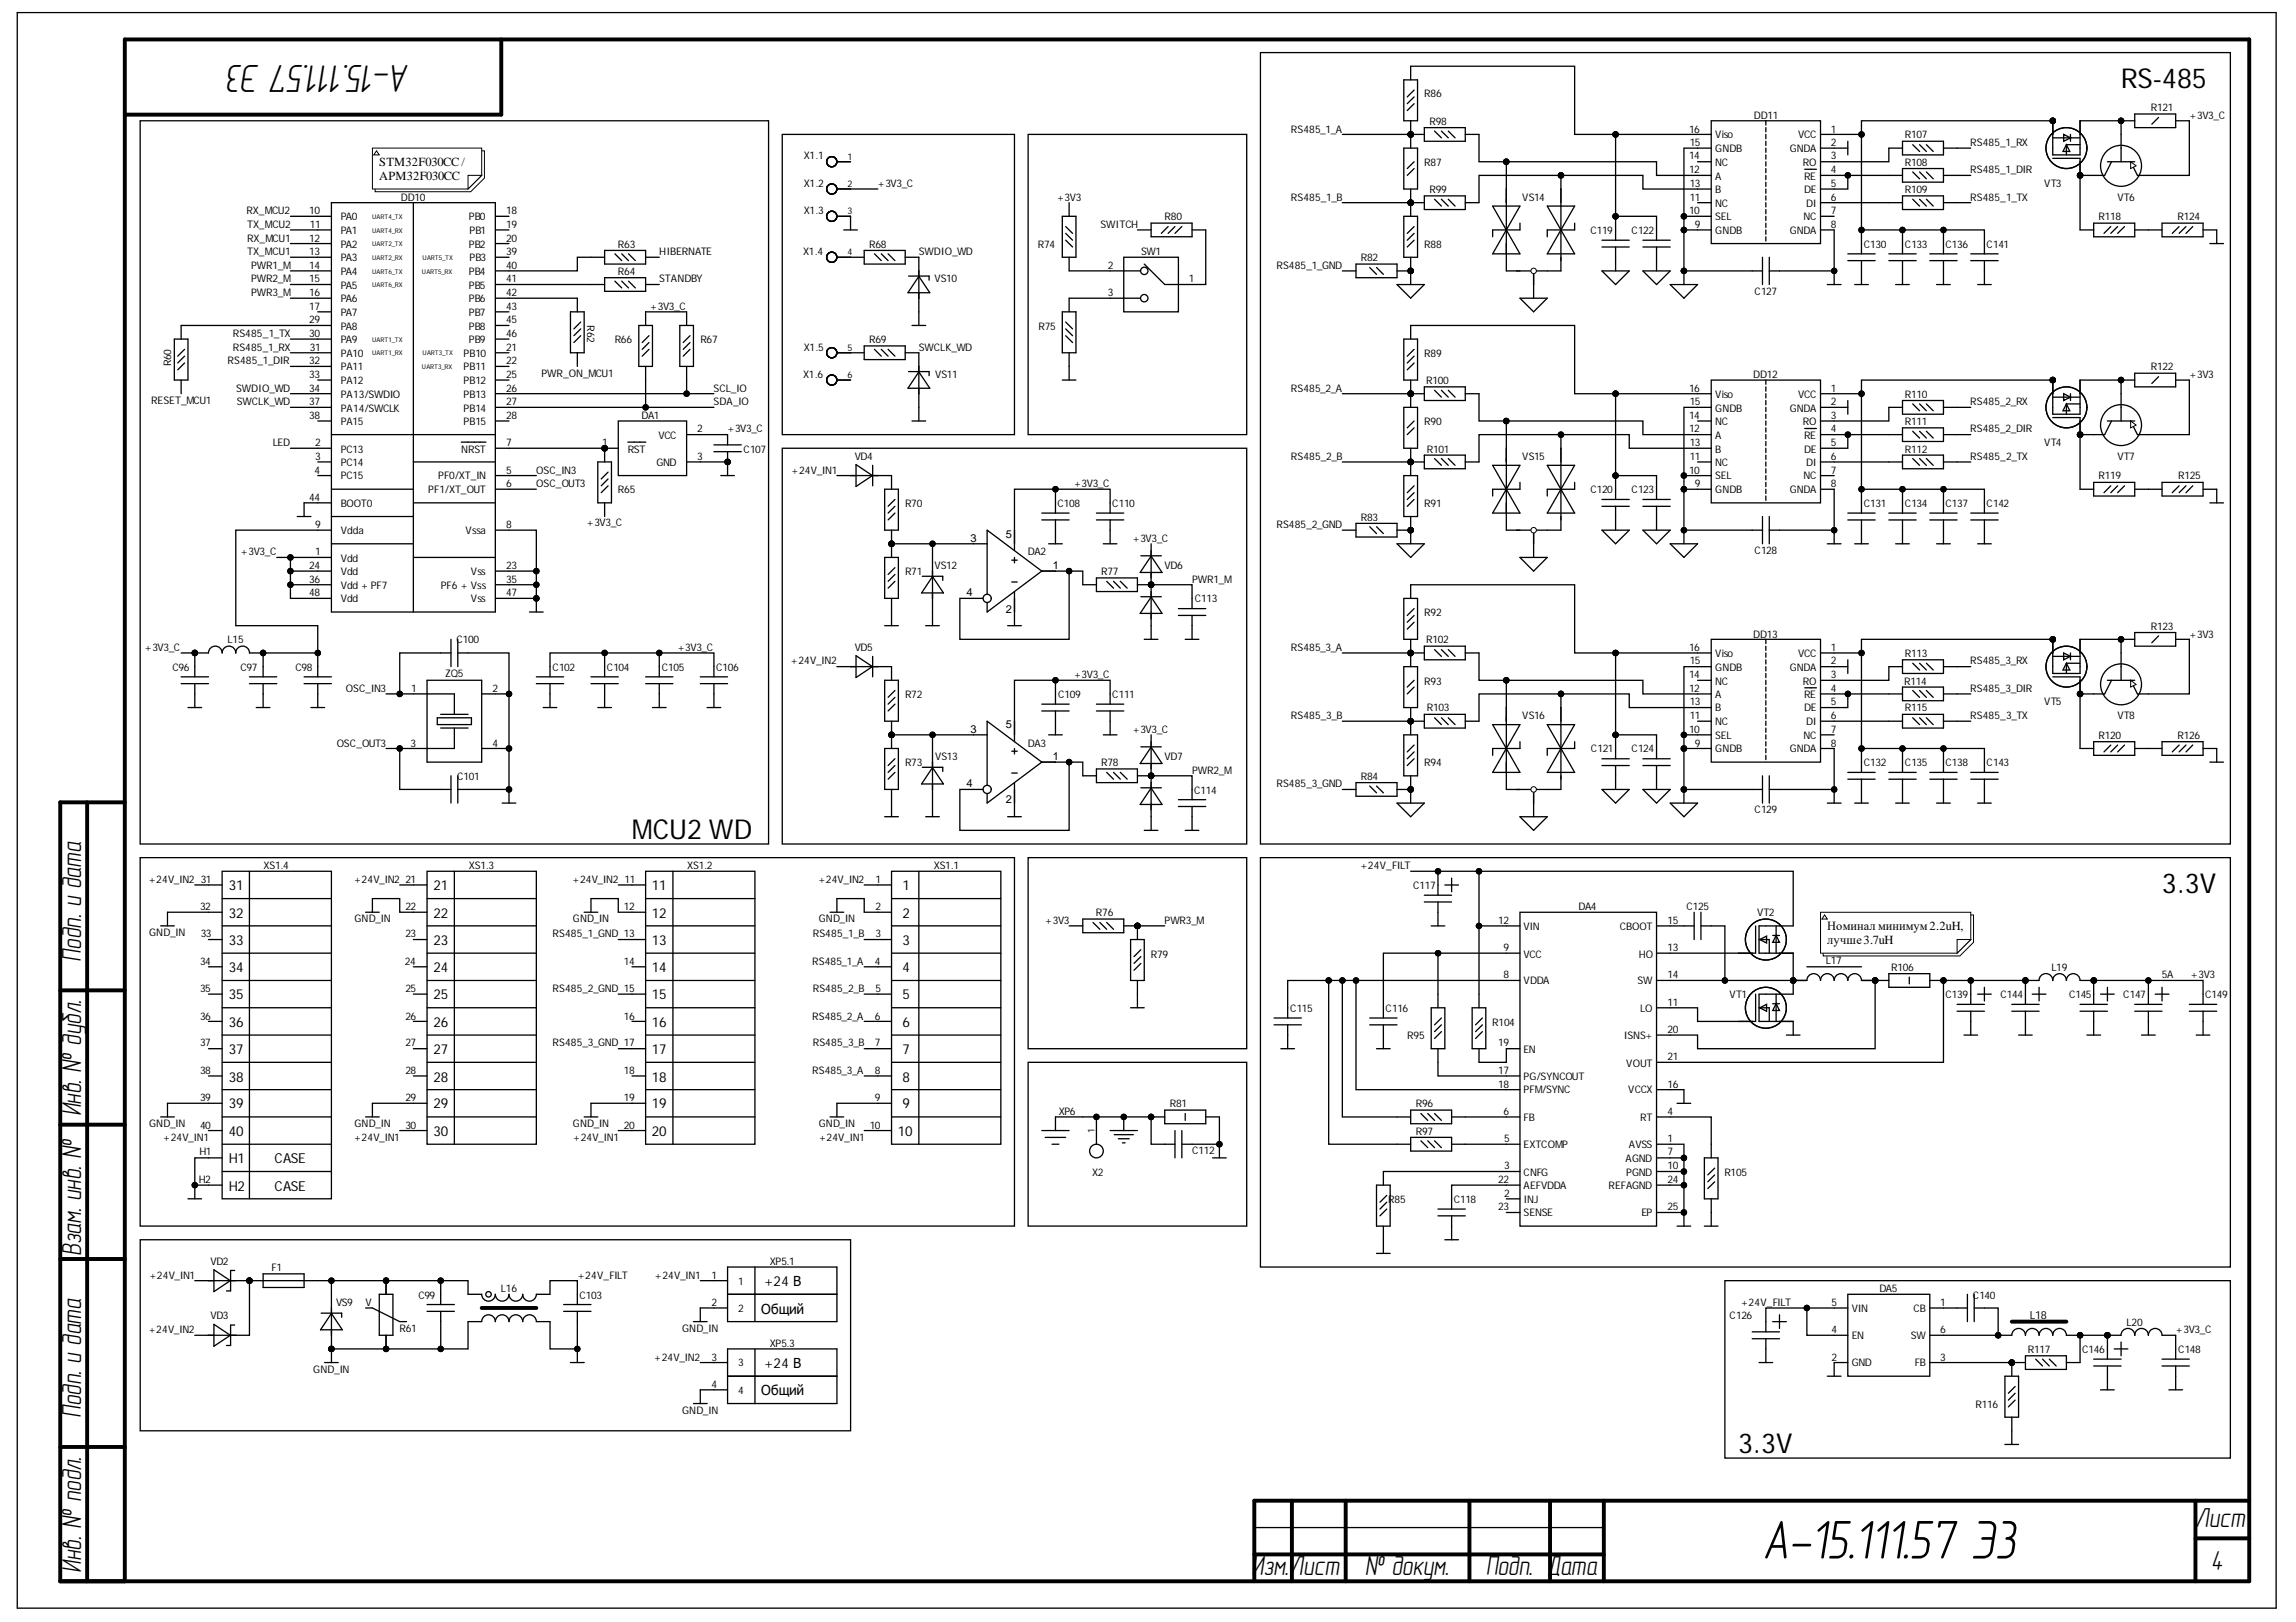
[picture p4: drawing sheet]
<svg xmlns="http://www.w3.org/2000/svg" width="297mm" height="210mm" viewBox="0 0 297 210" stroke-linecap="round" stroke-linejoin="round" font-family="sans-serif">
<defs><g id="words">
<text font-size="7.2" x="228" y="201.7">A-15.111.57 Э3</text>
<text font-size="5.1" x="53" y="8.4" transform="rotate(-180 53 8.4)">A-15.111.57 Э3</text>
<g font-size="3.6">
<text x="274.4" y="11.4">RS-485</text>
<text x="81.7" y="108.5">MCU2 WD</text>
<text x="279.7" y="115.6">3.3V</text>
<text x="10.5" y="124.4" transform="rotate(-90 10.5 124.4)">Подп. и дата</text>
<text x="10.5" y="144.5" transform="rotate(-90 10.5 144.5)">Инв. № дубл.</text>
<text x="10.5" y="162.6" transform="rotate(-90 10.5 162.6)">Взам. инв. №</text>
<text x="10.5" y="183.5" transform="rotate(-90 10.5 183.5)">Подп. и дата</text>
<text x="224.9" y="188">3.3V</text>
<text x="284" y="197.6">Лист</text>
<text x="10.5" y="203.5" transform="rotate(-90 10.5 203.5)">Инв. № подл.</text>
<text x="161.9" y="203.9">Изм.Лист</text>
<text x="176.6" y="203.9">№ докум.</text>
<text x="192.2" y="203.9">Подп. Дата</text>
<text x="286" y="203.2">4</text>
</g>
<g font-size="1.8">
<text x="29.6" y="115.2">31</text>
<text x="29.6" y="118.8">32</text>
<text x="56.1" y="115.2">21</text>
<text x="56.1" y="118.8">22</text>
<text x="84.3" y="115.2">11</text>
<text x="84.3" y="118.8">12</text>
<text x="116.7" y="115.2">1</text>
<text x="116.7" y="118.8">2</text>
<text x="29.6" y="122.3">33</text>
<text x="29.6" y="125.8">34</text>
<text x="56.1" y="122.3">23</text>
<text x="56.1" y="125.8">24</text>
<text x="84.3" y="122.3">13</text>
<text x="84.3" y="125.8">14</text>
<text x="116.7" y="122.3">3</text>
<text x="116.7" y="125.8">4</text>
<text x="29.6" y="129.3">35</text>
<text x="56.1" y="129.3">25</text>
<text x="84.3" y="129.3">15</text>
<text x="116.7" y="129.3">5</text>
<text x="29.6" y="132.9">36</text>
<text x="29.6" y="136.4">37</text>
<text x="56.1" y="132.9">26</text>
<text x="56.1" y="136.4">27</text>
<text x="84.3" y="132.9">16</text>
<text x="84.3" y="136.4">17</text>
<text x="116.7" y="132.9">6</text>
<text x="116.7" y="136.4">7</text>
<text x="29.6" y="140">38</text>
<text x="29.6" y="143.4">39</text>
<text x="56.1" y="140">28</text>
<text x="56.1" y="143.4">29</text>
<text x="84.3" y="140">18</text>
<text x="84.3" y="143.4">19</text>
<text x="116.7" y="140">8</text>
<text x="116.7" y="143.4">9</text>
<text x="29.6" y="147">40</text>
<text x="56.1" y="147">30</text>
<text x="84.3" y="147">20</text>
<text x="116.2" y="147">10</text>
<text x="29.6" y="150.5">H1</text>
<text x="29.6" y="154.1">H2</text>
<text x="35.5" y="150.5">CASE</text>
<text x="35.5" y="154.1">CASE</text>
<text x="98.8" y="166.4">+24 В</text>
<text x="98.5" y="170">Общий</text>
<text x="98.8" y="177">+24 В</text>
<text x="98.5" y="180.6">Общий</text>
</g>
<g font-size="1.6">
<text x="49.1" y="21.5">STM32F030CC /</text>
<text x="49.1" y="23.2">APM32F030CC</text>
<text x="236.4" y="120.4">Номинал минимум2.2uH,</text>
<text x="236.4" y="122.1">лучше3.7uH</text>
</g>
<g font-size="1.4">
<text x="167" y="17.2">RS485_1_A</text>
<text x="184.3" y="12.6">R86</text>
<text x="184.9" y="16.1">R98</text>
<text x="218.5" y="17.2">16</text>
<text x="221.9" y="17.9">Viso</text>
<text x="226.9" y="15.4">DD11</text>
<text x="232.6" y="17.9">VCC</text>
<text x="236.9" y="17.2">1</text>
<text x="246.4" y="17.9">R107</text>
<text x="278.2" y="14.4">R121</text>
<text x="283.2" y="15.4">+3V3_C</text>
<text x="104" y="20.6">X1.1</text>
<text x="184.3" y="21.5">R87</text>
<text x="218.5" y="22.4">12</text>
<text x="218.5" y="20.6">14</text>
<text x="218.6" y="18.9">15</text>
<text x="221.9" y="23.2">A</text>
<text x="221.9" y="21.5">NC</text>
<text x="221.9" y="19.7">GNDB</text>
<text x="231.5" y="19.7">GNDA</text>
<text x="233.2" y="21.5">RO</text>
<text x="233.4" y="23.2">RE</text>
<text x="236.9" y="18.9">2</text>
<text x="236.9" y="20.6">3</text>
<text x="236.9" y="22.4">4</text>
<text x="246.4" y="21.5">R108</text>
<text x="254.9" y="18.9">RS485_1_RX</text>
<text x="254.9" y="22.4">RS485_1_DIR</text>
<text x="31.9" y="27.7">RX_MCU2</text>
<text x="32" y="29.5">TX_MCU2</text>
<text x="40" y="27.7">10</text>
<text x="40.1" y="29.5">11</text>
<text x="44.1" y="28.5">PA0</text>
<text x="51.9" y="26">DD10</text>
<text x="60.7" y="28.5">PB0</text>
<text x="65.5" y="29.5">19</text>
<text x="65.5" y="27.7">18</text>
<text x="104" y="24.2">X1.2</text>
<text x="104" y="27.7">X1.3</text>
<text x="113.5" y="24.2">+3V3_C</text>
<text x="136.7" y="26">+3V3</text>
<text x="142.4" y="29.5">SWITCH</text>
<text x="150.7" y="28.5">R80</text>
<text x="167" y="26">RS485_1_B</text>
<text x="184.9" y="25">R99</text>
<text x="196.9" y="26">VS14</text>
<text x="218.5" y="27.7">10</text>
<text x="218.6" y="26">11</text>
<text x="218.6" y="24.2">13</text>
<text x="219.3" y="29.5">9</text>
<text x="221.9" y="28.5">SEL</text>
<text x="221.9" y="26.8">NC</text>
<text x="221.9" y="25">B</text>
<text x="233.3" y="28.5">NC</text>
<text x="233.4" y="25">DE</text>
<text x="233.7" y="26.8">DI</text>
<text x="236.9" y="24.2">5</text>
<text x="236.9" y="26">6</text>
<text x="236.9" y="27.7">7</text>
<text x="236.9" y="29.5">8</text>
<text x="246.4" y="25">R109</text>
<text x="254.9" y="26">RS485_1_TX</text>
<text x="264.5" y="24.2">VT3</text>
<text x="271.5" y="28.5">R118</text>
<text x="273.9" y="26">VT6</text>
<text x="281.7" y="28.5">R124</text>
<text x="32" y="33.1">TX_MCU1</text>
<text x="32" y="31.3">RX_MCU1</text>
<text x="32.5" y="34.8">PWR1_M</text>
<text x="40" y="34.8">14</text>
<text x="40" y="33.1">13</text>
<text x="40" y="31.3">12</text>
<text x="44.1" y="30.3">PA1</text>
<text x="44.1" y="35.6">PA4</text>
<text x="44.1" y="33.8">PA3</text>
<text x="44.1" y="32">PA2</text>
<text x="60.7" y="32">PB2</text>
<text x="60.7" y="35.6">PB4</text>
<text x="60.7" y="30.3">PB1</text>
<text x="60.7" y="33.8">PB3</text>
<text x="65.5" y="33.1">39</text>
<text x="65.5" y="31.3">20</text>
<text x="65.5" y="34.8">40</text>
<text x="79.9" y="32">R63</text>
<text x="79.9" y="35.6">R64</text>
<text x="85.3" y="33.1">HIBERNATE</text>
<text x="103.9" y="33.1">X1.4</text>
<text x="112.4" y="32">R68</text>
<text x="118.9" y="33.1">SWDIO_WD</text>
<text x="134.3" y="32">R74</text>
<text x="143.3" y="34.8">2</text>
<text x="147.6" y="33.1">SW1</text>
<text x="165.1" y="34.8">RS485_1_GND</text>
<text x="176.1" y="33.8">R82</text>
<text x="184.3" y="32">R88</text>
<text x="205.7" y="30.3">C119</text>
<text x="211.1" y="30.3">C122</text>
<text x="221.9" y="30.3">GNDB</text>
<text x="231.5" y="30.3">GNDA</text>
<text x="241.1" y="32">C130</text>
<text x="246.4" y="32">C133</text>
<text x="251.7" y="32">C136</text>
<text x="257" y="32">C141</text>
<text x="32.5" y="36.5">PWR2_M</text>
<text x="32.5" y="38.3">PWR3_M</text>
<text x="40" y="40.1">17</text>
<text x="40" y="38.3">16</text>
<text x="40" y="36.5">15</text>
<text x="40" y="41.8">29</text>
<text x="44.1" y="40.9">PA7</text>
<text x="44.1" y="39.1">PA6</text>
<text x="44.1" y="37.4">PA5</text>
<text x="60.7" y="37.4">PB5</text>
<text x="60.7" y="39.1">PB6</text>
<text x="60.7" y="40.9">PB7</text>
<text x="65.5" y="36.5">41</text>
<text x="65.5" y="38.3">42</text>
<text x="65.5" y="40.1">43</text>
<text x="65.5" y="41.8">45</text>
<text x="84.1" y="40.1">+3V3_C</text>
<text x="85.3" y="36.5">STANDBY</text>
<text x="120.9" y="36.5">VS10</text>
<text x="143.3" y="38.3">3</text>
<text x="153.8" y="36.5">1</text>
<text x="227" y="38.1">C127</text>
<text x="22.2" y="47.4" transform="rotate(-90 22.2 47.4)">R60</text>
<text x="29.4" y="47.2">RS485_1_DIR</text>
<text x="30.1" y="43.6">RS485_1_TX</text>
<text x="30.1" y="45.4">RS485_1_RX</text>
<text x="40" y="43.6">30</text>
<text x="40" y="47.2">32</text>
<text x="40.1" y="45.4">31</text>
<text x="44.1" y="46.2">PA10</text>
<text x="44.1" y="44.4">PA9</text>
<text x="44.1" y="42.7">PA8</text>
<text x="44.1" y="47.9">PA11</text>
<text x="60" y="46.2">PB10</text>
<text x="60" y="47.9">PB11</text>
<text x="60.7" y="42.7">PB8</text>
<text x="60.7" y="44.4">PB9</text>
<text x="65.5" y="43.6">46</text>
<text x="65.5" y="45.4">21</text>
<text x="65.5" y="47.2">22</text>
<text x="76" y="42.1" transform="rotate(90 76 42.1)">R62</text>
<text x="79.5" y="44.4">R66</text>
<text x="90.6" y="44.4">R67</text>
<text x="104" y="45.4">X1.5</text>
<text x="112.4" y="44.4">R69</text>
<text x="118.9" y="45.4">SWCLK_WD</text>
<text x="134.3" y="42.7">R75</text>
<text x="184.3" y="46.2">R89</text>
<text x="278.2" y="47.9">R122</text>
<text x="19.5" y="52.2">RESET_MCU1</text>
<text x="30.5" y="50.7">SWDIO_WD</text>
<text x="30.6" y="52.4">SWCLK_WD</text>
<text x="40" y="50.7">34</text>
<text x="40" y="48.9">33</text>
<text x="40" y="52.4">37</text>
<text x="44.1" y="51.5">PA13/SWDIO</text>
<text x="44.1" y="49.7">PA12</text>
<text x="44.1" y="53.3">PA14/SWCLK</text>
<text x="60" y="49.7">PB12</text>
<text x="60" y="51.5">PB13</text>
<text x="60" y="53.3">PB14</text>
<text x="65.5" y="48.9">25</text>
<text x="65.5" y="50.7">26</text>
<text x="65.5" y="52.4">27</text>
<text x="70" y="48.8">PWR_ON_MCU1</text>
<text x="92.3" y="50.7">SCL_IO</text>
<text x="92.3" y="52.4">SDA_IO</text>
<text x="103.9" y="48.9">X1.6</text>
<text x="121" y="48.9">VS11</text>
<text x="167" y="50.7">RS485_2_A</text>
<text x="184.5" y="49.7">R100</text>
<text x="218.5" y="50.7">16</text>
<text x="218.6" y="52.4">15</text>
<text x="221.9" y="53.3">GNDB</text>
<text x="221.9" y="51.5">Viso</text>
<text x="226.8" y="48.9">DD12</text>
<text x="231.5" y="53.3">GNDA</text>
<text x="232.6" y="51.5">VCC</text>
<text x="236.9" y="50.7">1</text>
<text x="236.9" y="52.4">2</text>
<text x="246.4" y="51.5">R110</text>
<text x="254.9" y="52.4">RS485_2_RX</text>
<text x="283.2" y="48.9">+3V3</text>
<text x="35.3" y="57.7">LED</text>
<text x="40" y="54.2">38</text>
<text x="40.8" y="57.7">2</text>
<text x="40.8" y="59.5">3</text>
<text x="44.1" y="55">PA15</text>
<text x="44.1" y="58.6">PC13</text>
<text x="59.6" y="58.6">NRST</text>
<text x="60" y="55">PB15</text>
<text x="65.5" y="57.7">7</text>
<text x="65.5" y="54.2">28</text>
<text x="77.9" y="57.7">1</text>
<text x="81.2" y="58.6">RST</text>
<text x="83" y="54.2">DA1</text>
<text x="85.2" y="56.8">VCC</text>
<text x="90.2" y="56">2</text>
<text x="90.2" y="59.5">3</text>
<text x="94.1" y="56">+3V3_C</text>
<text x="96.2" y="58.6">C107</text>
<text x="110.6" y="59.5">VD4</text>
<text x="167" y="59.5">RS485_2_B</text>
<text x="184.3" y="55">R90</text>
<text x="184.6" y="58.6">R101</text>
<text x="196.9" y="59.5">VS15</text>
<text x="218.5" y="56">12</text>
<text x="218.5" y="54.2">14</text>
<text x="218.6" y="59.5">11</text>
<text x="218.6" y="57.7">13</text>
<text x="221.9" y="56.8">A</text>
<text x="221.9" y="58.6">B</text>
<text x="221.9" y="55">NC</text>
<text x="233.2" y="55">RO</text>
<text x="233.4" y="56.8">RE</text>
<text x="233.4" y="58.6">DE</text>
<text x="236.9" y="54.2">3</text>
<text x="236.9" y="56">4</text>
<text x="236.9" y="57.7">5</text>
<text x="236.9" y="59.5">6</text>
<text x="246.4" y="55">R111</text>
<text x="246.4" y="58.6">R112</text>
<text x="254.9" y="59.5">RS485_2_TX</text>
<text x="254.9" y="56">RS485_2_DIR</text>
<text x="264.5" y="57.7">VT4</text>
<text x="273.9" y="59.5">VT7</text>
<text x="40" y="64.8">44</text>
<text x="40.7" y="61.3">4</text>
<text x="44.1" y="65.6">BOOT0</text>
<text x="44.1" y="60.3">PC14</text>
<text x="44.1" y="62">PC15</text>
<text x="55.4" y="63.8">PF1/XT_OUT</text>
<text x="56.7" y="62">PF0/XT_IN</text>
<text x="65.5" y="63.1">6</text>
<text x="65.5" y="61.3">5</text>
<text x="69.4" y="61.3">OSC_IN3</text>
<text x="69.4" y="63.1">OSC_OUT3</text>
<text x="79.9" y="63.8">R65</text>
<text x="84.9" y="60.3">GND</text>
<text x="102.4" y="61.3">+24V_IN1</text>
<text x="117.1" y="65.6">R70</text>
<text x="136.8" y="65.6">C108</text>
<text x="138.9" y="63.1">+3V3_C</text>
<text x="143.9" y="65.6">C110</text>
<text x="184.3" y="65.6">R91</text>
<text x="205.7" y="63.8">C120</text>
<text x="211.1" y="63.8">C123</text>
<text x="218.5" y="61.3">10</text>
<text x="219.3" y="63.1">9</text>
<text x="221.9" y="63.8">GNDB</text>
<text x="221.9" y="62">SEL</text>
<text x="221.9" y="60.3">NC</text>
<text x="231.5" y="63.8">GNDA</text>
<text x="233.3" y="62">NC</text>
<text x="233.7" y="60.3">DI</text>
<text x="236.9" y="61.3">7</text>
<text x="236.9" y="63.1">8</text>
<text x="241.1" y="65.6">C131</text>
<text x="246.4" y="65.6">C134</text>
<text x="251.7" y="65.6">C137</text>
<text x="257" y="65.6">C142</text>
<text x="271.5" y="62">R119</text>
<text x="281.8" y="62">R125</text>
<text x="31.1" y="71.9">+3V3_C</text>
<text x="40.8" y="71.9">1</text>
<text x="40.8" y="68.3">9</text>
<text x="44.1" y="69.1">Vdda</text>
<text x="60.2" y="69.1">Vssa</text>
<text x="65.5" y="68.3">8</text>
<text x="75.9" y="68.1">+3V3_C</text>
<text x="125.5" y="70.1">3</text>
<text x="130.1" y="69.6">5</text>
<text x="133" y="71.9">DA2</text>
<text x="146.5" y="70.1">+3V3_C</text>
<text x="165.1" y="68.3">RS485_2_GND</text>
<text x="176.1" y="67.4">R83</text>
<text x="227" y="71.7">C128</text>
<text x="40" y="73.6">24</text>
<text x="40" y="75.4">36</text>
<text x="40" y="77.2">48</text>
<text x="44.1" y="72.7">Vdd</text>
<text x="44.1" y="74.5">Vdd</text>
<text x="44.1" y="76.2">Vdd + PF7</text>
<text x="44.1" y="77.9">Vdd</text>
<text x="57" y="76.2">PF6 + Vss</text>
<text x="60.9" y="74.5">Vss</text>
<text x="60.9" y="77.9">Vss</text>
<text x="65.5" y="73.6">23</text>
<text x="65.5" y="75.4">35</text>
<text x="65.5" y="77.2">47</text>
<text x="117.1" y="74.5">R71</text>
<text x="120.9" y="73.6">VS12</text>
<text x="125" y="77.2">4</text>
<text x="136.2" y="73.6">1</text>
<text x="142.5" y="74.5">R77</text>
<text x="150.7" y="73.6">VD6</text>
<text x="154.2" y="75.4">PWR1_M</text>
<text x="154.6" y="77.9">C113</text>
<text x="29.4" y="83.3">L15</text>
<text x="59.1" y="83.3">C100</text>
<text x="130.1" y="79.3">2</text>
<text x="184.3" y="79.7">R92</text>
<text x="184.5" y="83.3">R102</text>
<text x="226.8" y="82.5">DD13</text>
<text x="278.2" y="81.5">R123</text>
<text x="283.2" y="82.5">+3V3</text>
<text x="18.7" y="84.3">+3V3_C</text>
<text x="22.3" y="86.8">C96</text>
<text x="31.1" y="86.8">C97</text>
<text x="38.2" y="86.8">C98</text>
<text x="44.8" y="89.5">OSC_IN3</text>
<text x="53.2" y="89.5">1</text>
<text x="57.6" y="87.7">ZQ5</text>
<text x="63.7" y="89.5">2</text>
<text x="71.5" y="86.8">C102</text>
<text x="78.5" y="86.8">C104</text>
<text x="85.6" y="86.8">C105</text>
<text x="87.6" y="84.3">+3V3_C</text>
<text x="92.6" y="86.8">C106</text>
<text x="102.3" y="86">+24V_IN2</text>
<text x="110.6" y="84.3">VD5</text>
<text x="138.9" y="87.7">+3V3_C</text>
<text x="167" y="84.3">RS485_3_A</text>
<text x="184.3" y="88.6">R93</text>
<text x="218.5" y="89.5">12</text>
<text x="218.5" y="87.7">14</text>
<text x="218.5" y="84.3">16</text>
<text x="218.6" y="86">15</text>
<text x="221.9" y="88.6">NC</text>
<text x="221.9" y="86.8">GNDB</text>
<text x="221.9" y="85">Viso</text>
<text x="231.5" y="86.8">GNDA</text>
<text x="232.6" y="85">VCC</text>
<text x="233.2" y="88.6">RO</text>
<text x="236.9" y="84.3">1</text>
<text x="236.9" y="86">2</text>
<text x="236.9" y="87.7">3</text>
<text x="236.9" y="89.5">4</text>
<text x="246.4" y="88.6">R114</text>
<text x="246.4" y="85">R113</text>
<text x="254.9" y="86">RS485_3_RX</text>
<text x="254.9" y="89.5">RS485_3_DIR</text>
<text x="117.1" y="90.4">R72</text>
<text x="125.5" y="94.8">3</text>
<text x="130.1" y="94.3">5</text>
<text x="136.9" y="90.4">C109</text>
<text x="143.9" y="90.4">C111</text>
<text x="146.5" y="94.8">+3V3_C</text>
<text x="167" y="93.1">RS485_3_B</text>
<text x="184.6" y="92.1">R103</text>
<text x="196.9" y="93.1">VS16</text>
<text x="218.5" y="94.8">10</text>
<text x="218.6" y="93.1">11</text>
<text x="218.6" y="91.3">13</text>
<text x="221.9" y="95.6">SEL</text>
<text x="221.9" y="93.8">NC</text>
<text x="221.9" y="90.4">A</text>
<text x="221.9" y="92.1">B</text>
<text x="233.3" y="95.6">NC</text>
<text x="233.4" y="90.4">RE</text>
<text x="233.4" y="92.1">DE</text>
<text x="233.7" y="93.8">DI</text>
<text x="236.9" y="91.3">5</text>
<text x="236.9" y="93.1">6</text>
<text x="236.9" y="94.8">7</text>
<text x="246.4" y="92.1">R115</text>
<text x="254.9" y="93.1">RS485_3_TX</text>
<text x="264.5" y="91.3">VT5</text>
<text x="271.5" y="95.6">R120</text>
<text x="273.9" y="93.1">VT8</text>
<text x="281.7" y="95.6">R126</text>
<text x="43.6" y="96.6">OSC_OUT3</text>
<text x="53.1" y="96.6">3</text>
<text x="59.1" y="100.9">C101</text>
<text x="63.7" y="96.6">4</text>
<text x="117.1" y="99.2">R73</text>
<text x="121" y="98.4">VS13</text>
<text x="125" y="101.9">4</text>
<text x="133" y="96.6">DA3</text>
<text x="136.2" y="98.3">1</text>
<text x="142.5" y="99.2">R78</text>
<text x="150.7" y="98.4">VD7</text>
<text x="154.2" y="100.2">PWR2_M</text>
<text x="165.1" y="101.9">RS485_3_GND</text>
<text x="176.1" y="100.9">R84</text>
<text x="184.3" y="99.2">R94</text>
<text x="205.8" y="97.4">C121</text>
<text x="211.1" y="97.4">C124</text>
<text x="219.3" y="96.6">9</text>
<text x="221.9" y="97.4">GNDB</text>
<text x="231.5" y="97.4">GNDA</text>
<text x="236.9" y="96.6">8</text>
<text x="241.1" y="99.2">C132</text>
<text x="246.4" y="99.2">C135</text>
<text x="251.7" y="99.2">C138</text>
<text x="257" y="99.2">C143</text>
<text x="130.1" y="104">2</text>
<text x="154.5" y="102.7">C114</text>
<text x="227" y="105.2">C129</text>
<text x="34.1" y="112.5">XS1.4</text>
<text x="60.7" y="112.5">XS1.3</text>
<text x="88.9" y="112.5">XS1.2</text>
<text x="120.8" y="112.5">XS1.1</text>
<text x="176" y="112.5">+24V_FILT</text>
<text x="19.2" y="114.3">+24V_IN2</text>
<text x="25.9" y="117.8">32</text>
<text x="26" y="114.3">31</text>
<text x="45.8" y="114.3">+24V_IN2</text>
<text x="45.9" y="119.4">GND_IN</text>
<text x="52.5" y="114.3">21</text>
<text x="52.5" y="117.8">22</text>
<text x="74" y="114.3">+24V_IN2</text>
<text x="74.1" y="119.4">GND_IN</text>
<text x="80.7" y="117.8">12</text>
<text x="80.8" y="114.3">11</text>
<text x="105.8" y="114.3">+24V_IN2</text>
<text x="105.9" y="119.4">GND_IN</text>
<text x="113.3" y="114.3">1</text>
<text x="113.3" y="117.8">2</text>
<text x="135.2" y="119.5">+3V3</text>
<text x="141.8" y="118.6">R76</text>
<text x="150.7" y="119.5">PWR3_M</text>
<text x="182.8" y="115">C117</text>
<text x="193.8" y="119.5">12</text>
<text x="204.2" y="117.8">DA4</text>
<text x="215.7" y="119.5">15</text>
<text x="218.2" y="117.8">C125</text>
<text x="227.3" y="118.6">VT2</text>
<text x="19.3" y="121.1">GND_IN</text>
<text x="25.9" y="124.9">34</text>
<text x="26" y="121.3">33</text>
<text x="52.4" y="124.9">24</text>
<text x="52.5" y="121.3">23</text>
<text x="71.5" y="121.3">RS485_1_GND 13</text>
<text x="80.7" y="124.9">14</text>
<text x="105.1" y="124.9">RS485_1_A</text>
<text x="105.2" y="121.3">RS485_1_B</text>
<text x="113.2" y="124.9">4</text>
<text x="113.3" y="121.3">3</text>
<text x="148.9" y="123.9">R79</text>
<text x="194.5" y="123.1">9</text>
<text x="197.1" y="123.9">VCC</text>
<text x="197.1" y="120.4">VIN</text>
<text x="209.6" y="120.4">CBOOT</text>
<text x="212" y="123.9">HO</text>
<text x="215.7" y="123.1">13</text>
<text x="236.2" y="124.8">L17</text>
<text x="244.7" y="125.6">R106</text>
<text x="265.4" y="125.7">L19</text>
<text x="25.9" y="128.4">35</text>
<text x="25.9" y="132">36</text>
<text x="52.5" y="128.4">25</text>
<text x="52.5" y="132">26</text>
<text x="71.5" y="128.4">RS485_2_GND 15</text>
<text x="80.7" y="132">16</text>
<text x="105.1" y="132">RS485_2_A</text>
<text x="105.2" y="128.4">RS485_2_B</text>
<text x="113.2" y="132">6</text>
<text x="113.3" y="128.4">5</text>
<text x="166.9" y="130.9">C115</text>
<text x="179.3" y="130.9">C116</text>
<text x="194.5" y="126.6">8</text>
<text x="197.1" y="127.4">VDDA</text>
<text x="211.8" y="127.4">SW</text>
<text x="212.2" y="130.9">LO</text>
<text x="215.7" y="130.2">11</text>
<text x="215.7" y="126.6">14</text>
<text x="223.8" y="129.2">VT1</text>
<text x="251.7" y="129.2">C139</text>
<text x="258.8" y="129.2">C144</text>
<text x="267.7" y="129.2">C145</text>
<text x="274.7" y="129.2">C147</text>
<text x="279.7" y="126.6">5A</text>
<text x="283.4" y="126.6">+3V3</text>
<text x="285.3" y="129.2">C149</text>
<text x="25.9" y="135.4">37</text>
<text x="52.5" y="135.4">27</text>
<text x="71.5" y="135.4">RS485_3_GND 17</text>
<text x="105.2" y="135.4">RS485_3_B</text>
<text x="113.2" y="135.4">7</text>
<text x="182.1" y="134.5">R95</text>
<text x="193.1" y="132.7">R104</text>
<text x="193.8" y="135.4">19</text>
<text x="197.1" y="136.3">EN</text>
<text x="210.1" y="134.5">ISNS+</text>
<text x="215.7" y="133.6">20</text>
<text x="215.7" y="137.2">21</text>
<text x="25.9" y="139">38</text>
<text x="25.9" y="142.5">39</text>
<text x="52.5" y="139">28</text>
<text x="52.5" y="142.5">29</text>
<text x="80.7" y="139">18</text>
<text x="80.7" y="142.5">19</text>
<text x="105.1" y="139">RS485_3_A</text>
<text x="113.2" y="139">8</text>
<text x="113.2" y="142.5">9</text>
<text x="151.3" y="143.3">R81</text>
<text x="183.2" y="143.3">R96</text>
<text x="193.8" y="139">17</text>
<text x="193.8" y="140.7">18</text>
<text x="197.1" y="139.8">PG/SYNCOUT</text>
<text x="197.1" y="141.5">PFM/SYNC</text>
<text x="210.4" y="138">VOUT</text>
<text x="210.7" y="141.5">VCCX</text>
<text x="215.7" y="140.7">16</text>
<text x="19.3" y="145.9">GND_IN</text>
<text x="21.1" y="147.7">+24V_IN1</text>
<text x="25.8" y="149.5">H1</text>
<text x="25.9" y="146.1">40</text>
<text x="45.8" y="147.7">+24V_IN1</text>
<text x="45.9" y="145.9">GND_IN</text>
<text x="52.5" y="146.1">30</text>
<text x="74.1" y="147.7">+24V_IN1</text>
<text x="74.1" y="145.9">GND_IN</text>
<text x="80.7" y="146.1">20</text>
<text x="105.9" y="147.7">+24V_IN1</text>
<text x="105.9" y="145.9">GND_IN</text>
<text x="112.5" y="146.1">10</text>
<text x="137" y="144.3">XP6</text>
<text x="154.2" y="149.4">C112</text>
<text x="183.2" y="146.8">R97</text>
<text x="194.5" y="144.3">6</text>
<text x="194.6" y="147.8">5</text>
<text x="197.1" y="148.6">EXTCOMP</text>
<text x="197.1" y="145.1">FB</text>
<text x="210.7" y="148.6">AVSS</text>
<text x="212.2" y="145.1">RT</text>
<text x="215.7" y="147.8">1</text>
<text x="215.7" y="144.3">4</text>
<text x="215.7" y="149.5">7</text>
<text x="25.7" y="153.1">H2</text>
<text x="141.3" y="152.2">X2</text>
<text x="179.6" y="155.7">R85</text>
<text x="188.1" y="155.7">C118</text>
<text x="193.8" y="153.1">22</text>
<text x="194.6" y="154.9">2</text>
<text x="194.6" y="151.3">3</text>
<text x="197.1" y="155.7">INJ</text>
<text x="197.1" y="152.2">CNFG</text>
<text x="197.1" y="153.9">AEFVDDA</text>
<text x="208.1" y="153.9">REFAGND</text>
<text x="210.3" y="150.4">AGND</text>
<text x="210.4" y="152.2">PGND</text>
<text x="215.7" y="151.3">10</text>
<text x="215.7" y="153.1">24</text>
<text x="223.1" y="152.2">R105</text>
<text x="193.8" y="156.6">23</text>
<text x="197.1" y="157.4">SENSE</text>
<text x="212.3" y="157.4">EP</text>
<text x="215.7" y="156.6">25</text>
<text x="19.3" y="165.5">+24V_IN1</text>
<text x="27.2" y="163.7">VD2</text>
<text x="35.1" y="164.5">F1</text>
<text x="64.8" y="167.2">L16</text>
<text x="74.7" y="165.5">+24V_FILT</text>
<text x="84.7" y="165.5">+24V_IN1</text>
<text x="92" y="165.5">1</text>
<text x="95.5" y="166.3">1</text>
<text x="99.6" y="163.7">XP5.1</text>
<text x="243.1" y="167.2">DA5</text>
<text x="19.2" y="172.5">+24V_IN2</text>
<text x="27.2" y="170.7">VD3</text>
<text x="43.5" y="169">VS9</text>
<text x="47.3" y="169">V</text>
<text x="51.7" y="172.4">R61</text>
<text x="54.1" y="168">C99</text>
<text x="75" y="168">C103</text>
<text x="88.2" y="172.4">GND_IN</text>
<text x="92" y="169">2</text>
<text x="95.5" y="169.8">2</text>
<text x="223.8" y="170.7">C126</text>
<text x="225.2" y="169">+24V_FILT</text>
<text x="237" y="169">5</text>
<text x="237" y="172.5">4</text>
<text x="239.6" y="169.8">VIN</text>
<text x="239.6" y="173.3">EN</text>
<text x="247.2" y="173.3">SW</text>
<text x="247.5" y="169.8">CB</text>
<text x="251" y="169">1</text>
<text x="251" y="172.5">6</text>
<text x="255.2" y="168">C140</text>
<text x="262.6" y="170.7">L18</text>
<text x="275.1" y="171.6">L20</text>
<text x="281.5" y="172.5">+3V3_C</text>
<text x="40.5" y="177.7">GND_IN</text>
<text x="84.6" y="176.1">+24V_IN2</text>
<text x="92" y="176.1">3</text>
<text x="92" y="179.6">4</text>
<text x="95.5" y="176.8">3</text>
<text x="99.6" y="174.3">XP5.3</text>
<text x="237" y="176.1">2</text>
<text x="239.6" y="176.8">GND</text>
<text x="247.7" y="176.8">FB</text>
<text x="251" y="176.1">3</text>
<text x="262.3" y="175.1">R117</text>
<text x="269.4" y="175.1">C146</text>
<text x="281.8" y="175.1">C148</text>
<text x="88.2" y="182.9">GND_IN</text>
<text x="95.5" y="180.4">4</text>
<text x="255.6" y="182.2">R116</text>
</g>
<g font-size="1.2">
<text x="109.6" y="20.7">1</text>
<text x="109.6" y="24.3">2</text>
<text x="109.6" y="27.7">3</text>
<text x="109.6" y="33.1">4</text>
<text x="109.6" y="45.4">5</text>
<text x="109.6" y="48.9">6</text>
<text x="141.6" y="146.7" transform="rotate(-90 141.6 146.7)">1</text>
</g>
<g font-size=".8">
<text x="48.1" y="28.3">UART4_TX</text>
<text x="48.1" y="31.9">UART2_TX</text>
<text x="48.1" y="33.6">UART2_RX</text>
<text x="48.1" y="35.4">UART6_TX</text>
<text x="48.1" y="30.1">UART4_RX</text>
<text x="54.6" y="35.4">UART5_RX</text>
<text x="54.7" y="33.6">UART5_TX</text>
<text x="48.1" y="37.2">UART6_RX</text>
<text x="48.1" y="44.2">UART1_TX</text>
<text x="48.1" y="46">UART1_RX</text>
<text x="54.6" y="47.8">UART3_RX</text>
<text x="54.7" y="46">UART3_TX</text>
</g>
</g></defs>
<g fill="none" stroke="#000" stroke-width=".51">
<path d="M64.9 5.1v9.7h-48.8M11.3 103.8v100.8M16.1 103.8h-8.3v100.8h283.2v-199.5h-274.9v199.5M7.8 128.2h8.3M7.8 145.5h8.3M7.8 162.9h8.3M7.8 187.3h8.3M167.1 194.2v10.4M174.1 194.2v10.4M190.1 194.2v10.4M200.5 194.2v10.4M207.5 194.2v10.4"/>
<path d="M284 194.2v10.4M284 199.1h7M291 194.2h-128.7v10.4M162.3 201.2h45.2"/>
</g>
<g fill="none" stroke="#000" stroke-width=".17">
<path d="M2.2 1.6h292.3v206.5h-292.3zM18.1 15.6h81.3v93.6h-81.3zM101.2 17.4h30v38.8h-30zM41.1 29.8h1.7M41.1 28h1.7M41.1 35.1h1.7M41.1 33.3h1.7M41.1 38.6h1.7M41.1 31.5h1.7M41.1 36.8h1.7M42.9 26.2h21.2v53h-21.2zM53.5 26.2v53"/>
<path d="M64.1 29.8h1.8M64.1 28h1.8M64.1 35.1h1.8M64.1 33.3h1.8M64.1 38.6h1.8M64.1 31.5h1.8M64.1 36.8h1.8M108.3 28h1.7v1.8M108.3 33.3h3.5M108.3 20.9h1.7M108.3 24.5h1.7M109.2 29.8h1.7"/>
<path d="M111.8 32.4h5.3v1.8h-5.3zM113.1 32.8l.9 .9M114 32.8l.9 .9M114.9 32.8l.9 .9M117.1 33.3h1.8v8.8M117.5 35.7h2.7v.6M118.9 35.8l1.4 2.1h-2.8zM193.1 26.7l3.5 6.2h-3.5l3.5-6.2zM194.9 24.5v10.6h7v-10.6M196.6 28.9v.9h-3.5v.8M198.4 35.1v1.7M200.2 26.7h3.5l-1.8 3.1z"/>
<path d="M201.9 29.8l1.8 3.1h-3.5zM203.7 28.9v.9h-3.5v.8M216.1 36.8h3.5l-1.7 1.8zM217.9 35.1v1.7M226.7 35.1h1.3M228 33.3v3.5M228.9 35.1h1.3M228.9 33.3v3.5M236.4 36.8h1.8M237.3 35.1v1.7M244.4 26.2h1.7M244.4 22.7h1.7"/>
<path d="M246.1 21.8h5.3v1.8h-5.3zM246.1 25.3h5.3v1.8h-5.3zM247.5 22.3l.8 .8M247.5 25.8l.8 .9M248.3 22.3l.9 .8M248.3 25.8l.9 .9M249.2 22.3l.9 .8M249.2 25.8l.9 .9M251.4 26.2h1.8M251.4 22.7h1.8M41.1 59.8h1.7M41.1 50.9h1.7"/>
<path d="M41.1 58h1.7M41.1 45.7h1.7M41.1 40.4h1.7M41.1 43.9h1.7M41.1 49.2h1.7M41.1 54.5h1.7M41.1 42.1h1.7M41.1 47.4h1.7M41.1 52.7h1.7M42.9 56.2h21.2M53.5 59.8h10.6M59.7 57.2h3.2"/>
<path d="M64.1 50.9h1.8M64.1 58h1.8M64.1 45.7h1.8M64.1 40.4h1.8M64.1 43.9h1.8M64.1 49.2h1.8M64.1 54.5h1.8M64.1 42.1h1.8M64.1 47.4h1.8M64.1 52.7h1.8M77.3 59.8h1.8v5.3h-1.8zM80 54.5h8.8v7h-8.8z"/>
<path d="M80 58h-1.8v1.8M81.2 57.2h2.4M82.6 42.1h1.8v5.3h-1.8zM83.5 40.4v1.7M83.5 47.4v1.8M84 44.3l-.9 .9M84 43.4l-.9 .9M84 45.2l-.9 .9M87.9 42.1h1.8v5.3h-1.8zM88.8 59.8h1.8M88.8 56.2h1.8M88.8 40.4v1.7"/>
<path d="M88.8 47.4v1.8M89.3 44.3l-.9 .9M89.3 43.4l-.9 .9M89.3 45.2l-.9 .9M92.4 58.5h3.5M92.4 57.6h3.5M94.1 56.2v1.4M94.1 58.5v3M108.3 45.7h3.5M108.3 49.2h1.7M111.8 44.8h5.3v1.7h-5.3zM113.1 45.2l.9 .9"/>
<path d="M114 45.2l.9 .9M114.9 45.2l.9 .9M117.1 45.7h1.8v8.8M117.5 48.1h2.7v.5M118 54.5h1.8M118 42.1h1.8M118.9 48.1l1.4 2.1h-2.8zM38.5 66.8h1.7M39.3 65.1v1.7M41.1 72.1h1.7M41.1 65.1h1.7M41.1 68.6h1.7"/>
<path d="M41.1 61.5h1.7M41.1 73.9h1.7M41.1 75.7h1.7M41.1 77.4h1.7M42.9 63.3h10.6M42.9 66.8h10.6M42.9 70.4h10.6M53.5 72.1h10.6M53.5 65.1h10.6M64.1 63.3h1.8M64.1 68.6h1.8M64.1 61.5h1.8"/>
<path d="M64.1 73.9h1.8M64.1 75.7h1.8M64.1 77.4h1.8M68.5 79.2h1.8M69.4 77.4v1.8M78.2 65.1v1.7M78.7 62l-.9 .9M78.7 62.9l-.9 .9M78.7 61.1l-.9 .9M93.2 61.5h1.8M23.4 88.5h3.6M23.4 87.6h3.6"/>
<path d="M24.3 91.6h1.8M25.2 84.5h1.8a.88 .88 0 0 1 .9-.9 .88 .88 0 0 1 .8 .9 .88 .88 0 0 1 .9-.9 .88 .88 0 0 1 .9 .9 .89 .89 0 0 1 .9-.9 .89 .89 0 0 1 .9 .9h1.7M25.2 86.3v1.3M25.2 88.5v3.1M32.3 88.5h3.5M32.3 87.6h3.5M33.2 91.6h1.7M34 86.3v1.3M34 88.5v3.1M39.3 88.5h3.6M39.3 87.6h3.6M40.2 91.6h1.8"/>
<path d="M41.1 86.3v1.3M41.1 88.5v3.1M53.5 89.8h5.3v2.6M55.2 88h7.1v10.6h-7.1zM56.6 92.9h4.4v.9h-4.4zM57 94.2h3.6M57 92.4h3.6M57 84.5h1.3M58.3 82.7v3.6M58.8 94.2v2.7h-5.3M59.2 82.7v3.6M59.2 84.5h1.4"/>
<path d="M62.3 89.8h1.8M62.3 96.9h1.8M69.4 88.5h3.5M69.4 87.6h3.5M70.3 91.6h1.7M71.2 86.3v1.3M71.2 88.5v3.1M76.5 88.5h3.5M76.5 87.6h3.5M77.3 91.6h1.8M78.2 86.3v1.3M78.2 88.5v3.1"/>
<path d="M83.5 88.5h3.6M83.5 87.6h3.6M84.4 91.6h1.8M85.3 86.3v1.3M85.3 88.5v3.1M90.6 88.5h3.5M90.6 87.6h3.5M91.5 91.6h1.7M92.4 86.3v1.3M92.4 88.5v3.1M57 102.2h1.3M58.3 100.4v3.5"/>
<path d="M59.2 102.2h1.4M59.2 100.4v3.5M65 103.9h1.7M65.9 102.2v1.7M162.3 197.7h45.2"/>
<circle cx="107.6" cy="20.9" r=".66"/>
<circle cx="107.6" cy="28" r=".66"/>
<circle cx="107.6" cy="33.3" r=".66"/>
<circle cx="107.6" cy="24.5" r=".66"/>
<circle cx="107.6" cy="49.2" r=".66"/>
<circle cx="107.6" cy="45.7" r=".66"/>
</g>
<g fill="#000">
<circle cx="217.8" cy="35.1" r=".35"/>
<circle cx="237.3" cy="35.1" r=".35"/>
<circle cx="78.2" cy="58" r=".35"/>
<circle cx="94.1" cy="59.8" r=".35"/>
<circle cx="69.4" cy="77.4" r=".35"/>
<circle cx="25.2" cy="84.5" r=".35"/>
<circle cx="34" cy="84.5" r=".35"/>
<circle cx="65.8" cy="102.2" r=".35"/>
</g>
<g fill="none" stroke="#000" stroke-width=".13">
<circle cx="217.8" cy="35.1" r=".35"/>
<circle cx="237.3" cy="35.1" r=".35"/>
<circle cx="78.2" cy="58" r=".35"/>
<circle cx="94.1" cy="59.8" r=".35"/>
<circle cx="69.4" cy="77.4" r=".35"/>
<circle cx="25.2" cy="84.5" r=".35"/>
<circle cx="34" cy="84.5" r=".35"/>
<circle cx="65.8" cy="102.2" r=".35"/>
</g>
<circle cx="198.4" cy="35.1" r=".35" fill="#fff"/>
<g fill="none" stroke="#000" stroke-width=".13">
<circle cx="182.5" cy="17.4" r=".35"/>
<circle cx="265.6" cy="15.6" r=".35"/>
<circle cx="182.5" cy="35.1" r=".35"/>
<circle cx="182.5" cy="26.2" r=".35"/>
<circle cx="198.4" cy="35.1" r=".35"/>
<circle cx="269.1" cy="22.7" r=".35"/>
</g>
<g fill="none" stroke="#000" stroke-width=".17">
<path d="M181.6 19.2h1.8v5.3h-1.8zM181.6 10.3h1.8v5.3h-1.8zM182.5 17.4h1.8M182.5 8.6v1.7M182.5 15.6v3.6M182.9 12.5l-.8 .9M182.9 11.7l-.8 .8M182.9 13.4l-.8 .9M184.3 16.5h5.3v1.8h-5.3zM185.6 17l.9 .8M186.5 17l.9 .8M187.4 17l.8 .8"/>
<path d="M189.6 17.4h1.7M265.6 15.6v4.4h3.5v-4.4M267.3 18.7h1.8M173.7 35.1h1.7M175.4 34.2h5.3v1.7h-5.3zM177.2 34.6l.9 .9M178.1 34.6l.9 .9M180.7 35.1h1.8M180.7 36.8h3.6l-1.8 1.8zM181.6 28h1.8v5.3h-1.8zM182.5 26.2h1.8M182.5 24.5v3.5"/>
<path d="M182.5 33.3v3.5M182.9 21.8l-.8 .9M182.9 20.9l-.8 .9M182.9 30.2l-.8 .9M182.9 29.3l-.8 .9M182.9 31.1l-.8 .9M184.3 25.3h5.3v1.8h-5.3zM185.6 25.8l.9 .9M186.5 25.8l.9 .9M187.4 25.8l.8 .9M189.6 26.2h1.7M196.6 38.6h3.6l-1.8 1.8z"/>
<path d="M198.4 36.8v1.8M212.5 32h3.6M212.5 31.1h3.6M212.5 35.1h3.6l-1.8 1.7zM214.3 29.8v1.3M214.3 32v3.1M265.6 20.5h3.5v2.2M269.1 29.8h1.8M270.9 28.9h5.3v1.7h-5.3zM273.1 29.3l-.9 .9M274 29.3l-.9 .9M274.9 29.3l-.9 .9"/>
<path d="M276.2 29.8h3.5M279.7 28.9h5.3v1.7h-5.3zM281.9 29.3l-.9 .9M282.8 29.3l-.9 .9M283.7 29.3l-.9 .9M285 29.8h1.8"/>
<circle cx="267.3" cy="19.2" r="2.65"/>
</g>
<g fill="#000">
<circle cx="182.5" cy="17.4" r=".35"/>
<circle cx="265.6" cy="15.6" r=".35"/>
<circle cx="182.5" cy="35.1" r=".35"/>
<circle cx="182.5" cy="26.2" r=".35"/>
<circle cx="269.1" cy="22.7" r=".35"/>
</g>
<path d="M267 17.4l.9 .4-.9 .5z" fill="#fff"/>
<path d="M265.6 17.8h3.5M267 17.4l.9 .4-.9 .5zM267.9 17.4v.9" fill="none" stroke="#000" stroke-width=".17"/>
<path d="M267.3 18.7l.5 .9h-.9z" fill="#fff"/>
<path d="M265.6 15.6v1.8M267.3 18.7l.5 .9h-.9zM267.3 18.7v1.3M274.4 17.4v3.5M272.6 20.9h3.6M273.2 20.9l-.9 1.8h-1.4M275.6 20.9l.9 1.8h1.4" fill="none" stroke="#000" stroke-width=".17"/>
<circle cx="265.6" cy="15.6" r=".35" fill="#000"/>
<circle cx="265.6" cy="15.6" r=".35" fill="none" stroke="#000" stroke-width=".13"/>
<path d="M275.6 20.9l.8 .6-.8 .3z" fill="#fff"/>
<g fill="none" stroke="#000" stroke-width=".13">
<path d="M275.6 20.9l.8 .6-.8 .3z"/>
<circle cx="274.4" cy="15.6" r=".35"/>
<circle cx="217.8" cy="68.6" r=".35"/>
<circle cx="237.3" cy="68.6" r=".35"/>
</g>
<g fill="none" stroke="#000" stroke-width=".17">
<path d="M274.4 15.6h1.8M276.2 14.8h5.3v1.7h-5.3zM279.3 15.2l-.9 .9M281.5 15.6h1.7M285.9 31.5h1.8M286.8 29.8v1.7M194.9 58v10.6h7v-10.6M244.4 56.2h1.7M244.4 59.8h1.7M246.1 55.4h5.3v1.7h-5.3zM246.1 58.9h5.3v1.8h-5.3zM247.5 55.8l.8 .9"/>
<path d="M247.5 59.3l.8 .9M248.3 55.8l.9 .9M248.3 59.3l.9 .9M249.2 55.8l.9 .9M249.2 59.3l.9 .9M251.4 56.2h1.8M251.4 59.8h1.8M193.1 60.2h3.5l-3.5 6.2h3.5zM196.6 62.4v.9h-3.5v.9M198.4 68.6v1.8M200.2 60.2h3.5l-3.5 6.2h3.5zM203.7 62.4v.9h-3.5v.9"/>
<path d="M216.1 70.4h3.5l-1.7 1.7zM217.9 68.6v1.8M226.7 68.6h1.3M228 66.8v3.6M228.9 68.6h1.3M228.9 66.8v3.6M236.4 70.4h1.8M237.3 68.6v1.8"/>
<circle cx="274.4" cy="21.5" r="2.65"/>
</g>
<g fill="#000">
<circle cx="274.4" cy="15.6" r=".35"/>
<circle cx="217.8" cy="68.6" r=".35"/>
<circle cx="237.3" cy="68.6" r=".35"/>
</g>
<circle cx="198.4" cy="68.6" r=".35" fill="#fff"/>
<g fill="none" stroke="#000" stroke-width=".13">
<circle cx="182.5" cy="50.9" r=".35"/>
<circle cx="182.5" cy="59.8" r=".35"/>
<circle cx="265.6" cy="49.2" r=".35"/>
<circle cx="269.1" cy="56.3" r=".35"/>
<circle cx="182.5" cy="68.6" r=".35"/>
<circle cx="198.4" cy="68.6" r=".35"/>
</g>
<g fill="none" stroke="#000" stroke-width=".17">
<path d="M181.6 52.7h1.8v5.3h-1.8zM181.6 43.9h1.8v5.3h-1.8zM182.5 59.8h1.8M182.5 51h1.8M182.5 42.1v1.8M182.5 49.2v3.5M182.5 58v3.5M182.9 55.4l-.8 .8M182.9 54.5l-.8 .9M182.9 46.1l-.8 .9M182.9 45.2l-.8 .9M182.9 47l-.8 .9"/>
<path d="M184.3 50.1h5.3v1.7h-5.3zM184.3 58.9h5.3v1.8h-5.3zM185.6 59.3l.9 .9M185.6 50.5l.9 .9M186.5 59.3l.9 .9M186.5 50.5l.9 .9M187.4 59.3l.8 .9M187.4 50.5l.8 .9M189.6 59.8h1.7M189.6 51h1.7M265.6 49.2v4.4h3.5v-4.4M265.6 54h3.5v2.2"/>
<path d="M267.3 52.3h1.8M173.7 68.6h1.7M175.4 67.7h5.3v1.8h-5.3zM177.2 68.2l.9 .9M178.1 68.2l.9 .9M180.7 68.6h1.8M180.7 70.4h3.6l-1.8 1.7zM181.6 61.5h1.8v5.3h-1.8zM182.5 66.8v3.6M182.9 63.8l-.8 .8M182.9 62.9l-.8 .9M182.9 64.6l-.8 .9"/>
<path d="M196.6 72.1h3.6l-1.8 1.8zM198.4 70.4v1.7M212.5 65.5h3.6M212.5 64.6h3.6M212.5 68.6h3.6l-1.8 1.8zM214.3 63.3v1.3M214.3 65.5v3.1M269.1 63.3h1.8M270.9 62.4h5.3v1.8h-5.3zM273.1 62.9l-.9 .9M274 62.9l-.9 .9M274.9 62.9l-.9 .9"/>
<path d="M276.2 63.3h3.5M279.7 62.4h5.3v1.8h-5.3zM281.9 62.9l-.9 .9M282.8 62.9l-.9 .9M283.7 62.9l-.9 .9M285 63.3h1.8"/>
<circle cx="267.3" cy="52.7" r="2.65"/>
</g>
<g fill="#000">
<circle cx="182.5" cy="50.9" r=".35"/>
<circle cx="182.5" cy="59.8" r=".35"/>
<circle cx="265.6" cy="49.2" r=".35"/>
<circle cx="269.1" cy="56.3" r=".35"/>
<circle cx="182.5" cy="68.6" r=".35"/>
</g>
<path d="M267 51l.9 .4-.9 .4z" fill="#fff"/>
<path d="M265.6 51.4h3.5M267 51l.9 .4-.9 .4zM267.9 51v.8" fill="none" stroke="#000" stroke-width=".17"/>
<path d="M267.3 52.3l.5 .9h-.9z" fill="#fff"/>
<path d="M265.6 49.2v1.8M267.3 52.3l.5 .9h-.9zM267.3 52.3v1.3M272.6 54.5h3.6M273.2 54.5l-.9 1.7h-1.4M274.4 51v3.5M275.6 54.5l.9 1.7h1.4" fill="none" stroke="#000" stroke-width=".17"/>
<circle cx="265.6" cy="49.2" r=".35" fill="#000"/>
<circle cx="265.6" cy="49.2" r=".35" fill="none" stroke="#000" stroke-width=".13"/>
<path d="M275.6 54.5l.8 .5-.8 .4z" fill="#fff"/>
<g fill="none" stroke="#000" stroke-width=".13">
<path d="M275.6 54.5l.8 .5-.8 .4z"/>
<circle cx="274.4" cy="49.2" r=".35"/>
<circle cx="217.8" cy="102.2" r=".35"/>
<circle cx="237.3" cy="102.2" r=".35"/>
</g>
<g fill="none" stroke="#000" stroke-width=".17">
<path d="M237.3 52.7h1.8M239.1 51.8v1.8M274.4 49.2h1.8M276.2 48.3h5.3v1.8h-5.3zM279.3 48.7l-.9 .9M281.5 49.2h1.7M285.9 65.1h1.8M286.8 63.3v1.8M193.1 93.8l3.5 6.2h-3.5l3.5-6.2zM194.9 91.6v10.6h7v-10.6M196.6 96v.9h-3.5v.8M200.2 93.8h3.5l-1.8 3.1z"/>
<path d="M201.9 96.9l1.8 3.1h-3.5zM203.7 96v.9h-3.5v.8M244.4 89.8h1.7M244.4 93.3h1.7M246.1 88.9h5.3v1.8h-5.3zM246.1 92.4h5.3v1.8h-5.3zM247.5 89.4l.8 .8M247.5 92.9l.8 .9M248.3 89.4l.9 .8M248.3 92.9l.9 .9M249.2 89.4l.9 .8M249.2 92.9l.9 .9"/>
<path d="M251.4 89.8h1.8M251.4 93.3h1.8M198.4 102.2v1.7M216.1 103.9h3.5l-1.7 1.8zM217.9 102.2v1.7M226.7 102.2h1.3M228 100.4v3.5M228.9 102.2h1.3M228.9 100.4v3.5M236.4 103.9h1.8M237.3 102.2v1.7"/>
<circle cx="274.4" cy="55" r="2.65"/>
</g>
<g fill="#000">
<circle cx="274.4" cy="49.2" r=".35"/>
<circle cx="217.8" cy="102.2" r=".35"/>
<circle cx="237.3" cy="102.2" r=".35"/>
</g>
<circle cx="198.4" cy="102.2" r=".35" fill="#fff"/>
<g fill="none" stroke="#000" stroke-width=".13">
<circle cx="182.5" cy="93.3" r=".35"/>
<circle cx="182.5" cy="84.5" r=".35"/>
<circle cx="265.6" cy="82.7" r=".35"/>
<circle cx="269.1" cy="89.8" r=".35"/>
<circle cx="182.5" cy="102.2" r=".35"/>
<circle cx="198.4" cy="102.2" r=".35"/>
</g>
<g fill="none" stroke="#000" stroke-width=".17">
<path d="M181.6 77.4h1.8v5.3h-1.8zM182.5 75.7v1.7M182.9 79.6l-.8 .9M182.9 78.8l-.8 .8M181.6 86.3h1.8v5.3h-1.8zM181.6 95.1h1.8v5.3h-1.8zM182.5 93.3h1.8M182.5 84.5h1.8M182.5 82.7v3.6M182.5 91.6v3.5M182.9 88.9l-.8 .9M182.9 88l-.8 .9"/>
<path d="M182.9 97.3l-.8 .9M182.9 96.4l-.8 .9M182.9 98.2l-.8 .9M182.9 80.5l-.8 .9M184.3 83.6h5.3v1.8h-5.3zM184.3 92.4h5.3v1.8h-5.3zM185.6 92.9l.9 .9M185.6 84.1l.9 .8M186.5 92.9l.9 .9M186.5 84.1l.9 .8M187.4 92.9l.8 .9M187.4 84.1l.8 .8"/>
<path d="M189.6 93.3h1.7M189.6 84.5h1.7M212.5 99.1h3.6M212.5 98.2h3.6M214.3 96.9v1.3M214.3 99.1v3.1M265.6 82.7v4.5h3.5v-4.5M265.6 87.6h3.5v2.2M267.3 85.8h1.8M269.1 96.9h1.8M270.9 96h5.3v1.7h-5.3zM273.1 96.4l-.9 .9"/>
<path d="M274 96.4l-.9 .9M274.9 96.4l-.9 .9M276.2 96.9h3.5M279.7 96h5.3v1.7h-5.3zM281.9 96.4l-.9 .9M282.8 96.4l-.9 .9M283.7 96.4l-.9 .9M285 96.9h1.8M173.7 102.2h1.7M175.4 101.3h5.3v1.7h-5.3zM177.2 101.7l.9 .9M178.1 101.7l.9 .9"/>
<path d="M180.7 102.2h1.8M180.7 103.9h3.6l-1.8 1.8zM182.5 100.4v3.5M196.6 105.7h3.6l-1.8 1.8zM198.4 103.9v1.8M212.5 102.2h3.6l-1.8 1.7z"/>
<circle cx="267.3" cy="86.3" r="2.65"/>
</g>
<g fill="#000">
<circle cx="182.5" cy="93.3" r=".35"/>
<circle cx="182.5" cy="84.5" r=".35"/>
<circle cx="265.6" cy="82.7" r=".35"/>
<circle cx="269.1" cy="89.8" r=".35"/>
<circle cx="182.5" cy="102.2" r=".35"/>
</g>
<path d="M267 84.5l.9 .4-.9 .5z" fill="#fff"/>
<path d="M265.6 84.9h3.5M267 84.5l.9 .4-.9 .5zM267.9 84.5v.9" fill="none" stroke="#000" stroke-width=".17"/>
<path d="M267.3 85.8l.5 .9h-.9z" fill="#fff"/>
<path d="M265.6 82.7v1.8M267.3 85.8l.5 .9h-.9zM267.3 85.8v1.4M272.6 88h3.6M273.2 88l-.9 1.8h-1.4M274.4 84.5v3.5M275.6 88l.9 1.8h1.4" fill="none" stroke="#000" stroke-width=".17"/>
<circle cx="265.6" cy="82.7" r=".35" fill="#000"/>
<circle cx="265.6" cy="82.7" r=".35" fill="none" stroke="#000" stroke-width=".13"/>
<path d="M275.6 88l.8 .6-.8 .3z" fill="#fff"/>
<g fill="none" stroke="#000" stroke-width=".13">
<path d="M275.6 88l.8 .6-.8 .3z"/>
<circle cx="274.4" cy="82.7" r=".35"/>
</g>
<g fill="none" stroke="#000" stroke-width=".17">
<path d="M163.1 6.8h125.4v102.4h-125.4zM219.6 19.2h1.8M219.6 17.4h1.8M221.4 15.6h14.1v15.9h-14.1zM228.5 15.6v.6M228.5 16.5v.6M228.5 17.4v.6M228.5 18.3v.5M228.5 19.2v.5M235.5 19.2h3.6M235.5 17.4h1.8M239.1 18.3v1.7"/>
<path d="M244.4 19.2h1.7M246.1 18.3h5.3v1.7h-5.3zM247.5 18.7l.8 .9M248.3 18.7l.9 .9M249.2 18.7l.9 .9M251.4 19.2h1.8M207.2 32h3.6M207.2 31.1h3.6M207.2 35.1h3.6l-1.8 1.7zM209 29.8v1.3M209 32v3.1M219.6 20.9h1.8"/>
<path d="M219.6 22.7h1.8M219.6 24.5h1.8M219.6 26.2h1.8M219.6 28h1.8M219.6 29.8h1.8M228.5 20v.6M228.5 20.9v.6M228.5 21.8v.6M228.5 22.7v.5M228.5 23.6v.5M228.5 24.5v.5M228.5 25.3v.6"/>
<path d="M228.5 26.2v.6M228.5 27.1v.6M228.5 28v.5M228.5 28.9v.5M228.5 29.8v.5M228.5 30.6v.6M233.5 21.9h1.5M235.5 20.9h1.8M235.5 22.7h1.8M235.5 24.5h1.8M235.5 26.2h1.8M235.5 28h1.8"/>
<path d="M235.5 29.8h1.8M239.1 33.7h3.5M239.1 32.9h3.5M239.9 36.8h1.8M240.8 31.5v1.4M240.8 33.7v3.1M244.4 33.7h3.5M244.4 32.9h3.5M245.2 36.8h1.8M246.1 31.5v1.4M246.1 33.7v3.1M249.7 33.7h3.5"/>
<path d="M249.7 32.9h3.5M250.5 36.8h1.8M251.4 31.5v1.4M251.4 33.7v3.1M255 33.7h3.5M255 32.9h3.5M255.8 36.8h1.8M256.7 31.5v1.4M256.7 33.7v3.1M219.6 52.7h1.8M219.6 51h1.8M219.6 54.5h1.8"/>
<path d="M219.6 56.2h1.8M219.6 58h1.8M219.6 59.8h1.8M221.4 49.2h14.1v15.9h-14.1zM228.5 49.2v.5M228.5 50.1v.5M228.5 51v.5M228.5 51.8v.6M228.5 52.7v.6M228.5 53.6v.6M228.5 54.5v.5M228.5 55.4v.5"/>
<path d="M228.5 56.2v.6M228.5 57.1v.6M228.5 58v.6M228.5 58.9v.5M228.5 59.8v.5M233.5 55.5h1.5M235.5 52.7h1.8M235.5 51h1.8M235.5 54.5h1.8M235.5 56.2h1.8M235.5 58h1.8M235.5 59.8h1.8"/>
<path d="M244.4 52.7h1.7M246.1 51.8h5.3v1.8h-5.3zM247.5 52.3l.8 .9M248.3 52.3l.9 .9M249.2 52.3l.9 .9M251.4 52.7h1.8M207.2 65.5h3.6M207.2 64.6h3.6M207.2 68.6h3.6l-1.8 1.8zM209 63.3v1.3M209 65.5v3.1M219.6 61.5h1.8"/>
<path d="M219.6 63.3h1.8M228.5 60.7v.5M228.5 61.5v.6M228.5 62.4v.6M228.5 63.3v.6M228.5 64.2v.6M235.5 61.5h1.8M235.5 63.3h1.8M239.1 67.3h3.5M239.1 66.4h3.5M239.9 70.4h1.8M240.8 65.1v1.3"/>
<path d="M240.8 67.3v3.1M244.4 67.3h3.5M244.4 66.4h3.5M245.2 70.4h1.8M246.1 65.1v1.3M246.1 67.3v3.1M249.7 67.3h3.5M249.7 66.4h3.5M250.5 70.4h1.8M251.4 65.1v1.3M251.4 67.3v3.1M255 67.3h3.5"/>
<path d="M255 66.4h3.5M255.8 70.4h1.8M256.7 65.1v1.3M256.7 67.3v3.1M207.2 99.1h3.6M207.2 98.2h3.6M209 96.9v1.3M209 99.1v3.1M219.6 86.3h1.8M219.6 84.5h1.8M219.6 88h1.8M219.6 89.8h1.8"/>
<path d="M219.6 91.6h1.8M219.6 93.3h1.8M219.6 95.1h1.8M219.6 96.9h1.8M221.4 82.7h14.1v15.9h-14.1zM228.5 82.7v.6M228.5 83.6v.6M228.5 84.5v.6M228.5 85.4v.5M228.5 86.3v.5M228.5 87.2v.5M228.5 88v.6"/>
<path d="M228.5 88.9v.6M228.5 89.8v.6M228.5 90.7v.5M228.5 91.6v.5M228.5 92.4v.6M228.5 93.3v.6M228.5 94.2v.6M228.5 95.1v.5M228.5 96v.5M228.5 96.9v.5M228.5 97.7v.6M233.5 89h1.5"/>
<path d="M235.5 86.3h3.6M235.5 84.5h1.8M235.5 88h1.8M235.5 89.8h1.8M235.5 91.6h1.8M235.5 93.3h1.8M235.5 95.1h1.8M235.5 96.9h1.8M239.1 85.4v1.8M239.1 100h3.5M240.8 98.6v1.4M244.4 86.3h1.7"/>
<path d="M244.4 100h3.5M246.1 85.4h5.3v1.8h-5.3zM246.1 98.6v1.4M247.5 85.8l.8 .9M248.3 85.8l.9 .9M249.2 85.8l.9 .9M249.7 100h3.5M251.4 86.3h1.8M251.4 98.6v1.4M255 100h3.5M256.7 98.6v1.4M274.4 82.7h1.8"/>
<path d="M276.2 81.9h5.3v1.7h-5.3zM279.3 82.3l-.9 .9M281.5 82.7h1.7M285.9 98.6h1.8M286.8 96.9v1.7M207.2 102.2h3.6l-1.8 1.7zM227.1 119.8v3.6h-2.2M232 119.8h-4.4v3.6h4.4M239.1 100.8h3.5M239.9 103.9h1.8M240.8 100.8v3.1M244.4 100.8h3.5"/>
<path d="M245.2 103.9h1.8M246.1 100.8v3.1M249.7 100.8h3.5M250.5 103.9h1.8M251.4 100.8v3.1M255 100.8h3.5M255.8 103.9h1.8M256.7 100.8v3.1"/>
<circle cx="274.4" cy="88.6" r="2.65"/>
<circle cx="228.5" cy="121.6" r="2.65"/>
</g>
<circle cx="274.4" cy="82.7" r=".35" fill="#000"/>
<path d="M227.7 121.6l.8-.5v.9z" fill="#fff"/>
<path d="M227.6 121.6h1.3v1.8M227.7 121.6l.8-.5v.9z" fill="none" stroke="#000" stroke-width=".17"/>
<path d="M229.8 121.1l.4 .8h-.9z" fill="#fff"/>
<g fill="none" stroke="#000" stroke-width=".17">
<path d="M229.8 119.8v3.6M227.1 128.7v3.5h-2.2M229.3 121.1h.9M229.8 121.1l.4 .8h-.9zM232 128.7h-4.4v3.5h4.4"/>
<circle cx="228.5" cy="130.4" r="2.65"/>
</g>
<path d="M227.7 130.4l.8-.4v.9z" fill="#fff"/>
<path d="M227.6 130.4h1.3v1.8M227.7 130.4l.8-.4v.9z" fill="none" stroke="#000" stroke-width=".17"/>
<path d="M229.8 129.9l.4 .9h-.9z" fill="#fff"/>
<g fill="none" stroke="#000" stroke-width=".17">
<path d="M133 17.4h28.3v38.8h-28.3zM137.4 28h1.8v5.3h-1.8zM137.9 30.2l.9 .9M137.9 29.3l.9 .9M137.9 31.1l.9 .9M138.3 26.2v1.8M138.3 33.3v1.8M138.3 38.6v1.8M143.6 35.1h4.4M143.6 38.6h4.4M147.2 29.8h1.7M148 34.2l2.7 2.6h3.5"/>
<path d="M148.9 28.9h5.3v1.7h-5.3zM151.1 29.3l-.9 .9M152 29.3l-.9 .9M152.9 29.3l-.9 .9M154.2 29.8h1.8M137.4 40.4h1.8v5.3h-1.8zM137.4 49.2h1.8M137.9 42.6l.9 .8M137.9 41.7l.9 .9M137.9 43.4l.9 .9M138.3 45.7v3.5M18.1 111h113.1v47.7h-113.1z"/>
<path d="M27 114.5h1.7M27 118.1h1.7M28.7 112.8h14.2v42.3h-14.2zM28.7 119.8h14.2M28.7 116.3h14.2M32.3 112.8v42.3M47.3 118.1h1.8M48.2 116.3v1.8M53.5 114.5h1.7M53.5 118.1h1.7M55.2 112.8h14.2v35.3h-14.2zM55.2 119.8h14.2"/>
<path d="M55.2 116.3h14.2M58.8 112.8v35.3M75.6 118.1h1.7M76.5 116.3v1.8M81.8 114.5h1.7M81.8 118.1h1.7M83.5 112.8h14.2v35.3h-14.2zM83.5 119.8h14.2M83.5 116.3h14.2M87.1 112.8v35.3M107.4 118.1h1.8M108.3 116.3v1.8"/>
<path d="M113.6 114.5h1.7M113.6 118.1h1.7M115.3 112.8h14.2v35.3h-14.2zM115.3 119.8h14.2M115.3 116.3h14.2M118.9 112.8v35.3M163.1 111h125.4v53h-125.4zM184.3 115.8h3.5M184.3 116.7h3.5M185.2 119.8h1.7M186 114.5v1.3M186 116.7v3.1"/>
<path d="M186.9 114.5h1.8M187.8 113.6v1.8M194.9 119.8h1.7M196.6 118.1h17.7v40.6h-17.7zM214.3 119.8h1.8M217.9 119.8h1.3M219.2 118.1v3.5M220.1 119.8h1.3M220.1 118.1v3.5M27 139.2h1.7M27 135.7h1.7M27 125.1h1.7"/>
<path d="M27 128.6h1.7M27 121.6h1.7M27 132.2h1.7M28.7 133.9h14.2M28.7 126.9h14.2M28.7 123.4h14.2M28.7 130.4h14.2M28.7 137.5h14.2M53.5 139.2h1.7M53.5 135.7h1.7M53.5 125.1h1.7M53.5 128.6h1.7"/>
<path d="M53.5 121.6h1.7M53.5 132.2h1.7M55.2 133.9h14.2M55.2 126.9h14.2M55.2 123.4h14.2M55.2 130.4h14.2M55.2 137.5h14.2M81.8 139.2h1.7M81.8 135.7h1.7M81.8 125.1h1.7M81.8 128.6h1.7M81.8 121.6h1.7"/>
<path d="M81.8 132.2h1.7M83.5 133.9h14.2M83.5 126.9h14.2M83.5 123.4h14.2M83.5 130.4h14.2M83.5 137.5h14.2M113.6 139.2h1.7M113.6 135.7h1.7M113.6 125.1h1.7M113.6 128.6h1.7M113.6 121.6h1.7M113.6 132.2h1.7"/>
<path d="M115.3 133.9h14.2M115.3 126.9h14.2M115.3 123.4h14.2M115.3 130.4h14.2M115.3 137.5h14.2M133 137.5h28.3v21.2h-28.3zM164.8 131.7h3.6M164.8 132.6h3.6M165.7 135.7h1.8M166.6 130.4v1.3M166.6 132.6v3.1M177.2 132.6h3.5"/>
<path d="M177.2 131.7h3.5M178.1 135.7h1.7M179 130.4v1.3M179 132.6v3.1M185.2 130.4h1.7v5.3h-1.7zM186 128.7v1.7M186 135.7v1.8M186.5 132.6l-.9 .9M186.5 133.5l-.9 .9M186.5 131.7l-.9 .9M190.5 130.4h1.7v5.3h-1.7zM191.3 128.7v1.7"/>
<path d="M191.3 135.7v1.8M191.8 132.6l-.9 .9M191.8 133.5l-.9 .9M191.8 131.7l-.9 .9M194.9 126.9h1.7M194.9 123.4h1.7M194.9 139.2h1.7M194.9 135.7h1.7M214.3 133.9h1.8M214.3 126.9h1.8M214.3 123.4h1.8M214.3 130.4h1.8"/>
<path d="M214.3 137.5h1.8M229.3 129.9h.9M229.8 129.9l.4 .9h-.9zM229.8 128.7v3.5M231.1 133.9h1.8M232 126.9h1.8a.88 .88 0 0 1 .8-.9 .88 .88 0 0 1 .9 .9 .88 .88 0 0 1 .9-.9 .88 .88 0 0 1 .9 .9 .88 .88 0 0 1 .9-.9 .88 .88 0 0 1 .9 .9 .88 .88 0 0 1 .8-.9 .88 .88 0 0 1 .9 .9h3.6M232 132.2v1.7M233.8 125.1h7M244.4 126h5.3v1.8h-5.3zM247 126.4v.9M249.7 126.9h1.7M253.2 130h3.5"/>
<path d="M253.2 130.9h3.5M254.1 133.9h1.7M255 128.7v1.3M255 130.9v3M255.8 128.7h1.8M256.7 127.8v1.7M260.3 130h3.5M260.3 130.9h3.5M261.1 133.9h1.8M262 126.9h1.8a.89 .89 0 0 1 .9-.9 .89 .89 0 0 1 .9 .9M262 128.7v1.3M262 130.9v3"/>
<path d="M262.9 128.7h1.8M263.8 127.8v1.7M269.1 130h3.5M269.1 130.9h3.5M270 133.9h1.8M270.9 126.9h-1.8a.88 .88 0 0 0-.9-.9 .88 .88 0 0 0-.9 .9 .88 .88 0 0 0-.9-.9 .88 .88 0 0 0-.8 .9M270.9 128.7v1.3M270.9 130.9v3M271.8 128.7h1.7M272.6 127.8v1.7M276.2 130h3.5M276.2 130.9h3.5"/>
<path d="M277.1 133.9h1.7M277.9 128.7v1.3M277.9 130.9v3M278.8 128.7h1.8M279.7 127.8v1.7M283.2 130h3.6M283.2 130.9h3.6M284.1 133.9h1.8M285 128.7v1.3M285 130.9v3M27 149.8h1.7M27 153.4h1.7"/>
<path d="M27 142.8h1.7M27 146.3h1.7M28.7 148.1h14.2M28.7 151.6h14.2M28.7 144.5h14.2M28.7 141h14.2M47.3 144.5h1.8M48.2 142.8v1.7M53.5 142.8h1.7M53.5 146.3h1.7M55.2 144.5h14.2M55.2 141h14.2"/>
<path d="M75.6 144.5h1.7M76.5 142.8v1.7M81.8 142.8h1.7M81.8 146.3h1.7M83.5 144.5h14.2M83.5 141h14.2M107.4 144.5h1.8M108.3 142.8v1.7M113.6 142.8h1.7M113.6 146.3h1.7M115.3 144.5h14.2M115.3 141h14.2"/>
<path d="M134.8 146.3h3.5M135.2 147.2h2.7M136.1 148.1h.9M140.1 144.5h-3.6v1.8M141.8 146.3v1.8M143.6 146.3h3.6M144.1 146.8h2.5M144.7 147.4h1.4M145.2 147.9h.4M145.4 144.5v1.8M148.9 144.5h1.8M150.7 148.1h1.3"/>
<path d="M150.7 143.7h5.3v1.7h-5.3zM152 146.3v3.5M152.9 148.1h1.3M152.9 146.3v3.5M153.3 144.1v.9M156 144.5h1.8M156.9 149.8h1.7M157.8 148.1v1.7M178.1 153.4h1.7v5.3h-1.7zM179 151.6v1.8M179 158.7v3.5M179.4 155.6l-.9 .9"/>
<path d="M179.4 154.7l-.9 .9M179.4 156.5l-.9 .8M180.7 148.1h1.8M180.7 144.5h1.8M182.5 143.7h5.3v1.7h-5.3zM182.5 147.2h5.3v1.8h-5.3zM183.8 147.6l.9 .9M183.8 144.1l.9 .9M184.7 147.6l.9 .9M184.7 144.1l.9 .9M185.6 147.6l.9 .9M185.6 144.1l.9 .9"/>
<path d="M186 157.3h3.6M186 156.5h3.6M187.8 148.1h1.8M187.8 144.5h1.8M187.8 155.1v1.4M187.8 157.3v3.1M194.9 148.1h1.7M194.9 155.1h1.7M194.9 151.6h1.7M194.9 144.5h1.7M194.9 141h1.7M194.9 153.4h1.7"/>
<path d="M194.9 156.9h1.7M214.3 148.1h1.8M214.3 151.6h1.8M214.3 144.5h1.8M214.3 149.8h1.8M214.3 141h1.8M214.3 153.4h1.8M214.3 156.9h1.8M217 158.7h1.7M217 142.8h1.7M217.9 141v1.8M217.9 156.9v1.8"/>
<path d="M220.5 149.8h1.8v5.3h-1.8zM220.5 158.7h1.8M221.4 148.1v1.7M221.4 155.1v3.6M221.8 152l-.9 .9M221.8 151.2l-.9 .8M221.8 152.9l-.9 .9M178.1 162.2h1.7M186.9 160.4h1.8M223.2 165.7h65.3v23h-65.3zM226.7 172.4h3.5M226.7 173.2h3.5"/>
<path d="M227.6 176.3h1.7M228.5 171v1.4M228.5 173.2v3.1M229.3 171h1.8M230.2 170.1v1.8M236.4 178.1h1.8M237.3 169.3h1.8M237.3 172.8h1.8M239.1 167.5h10.6v10.6h-10.6zM239.1 176.3h-1.8v1.8M249.7 169.3h1.7M249.7 176.3h1.7"/>
<path d="M249.7 172.8h1.7M253.2 169.3h1.3M254.5 167.5v3.5M255.4 169.3h1.3M255.4 167.5v3.5M258.5 172.8h1.8a.88 .88 0 0 1 .9-.9 .88 .88 0 0 1 .8 .9 .88 .88 0 0 1 .9-.9 .88 .88 0 0 1 .9 .9 .88 .88 0 0 1 .9-.9 .88 .88 0 0 1 .9 .9 .88 .88 0 0 1 .9-.9 .88 .88 0 0 1 .8 .9h1.8M259.4 178.1h1.7v5.3h-1.7zM260.7 179.4l-.9 .9M262 175.5h5.3v1.7h-5.3zM262 176.3h-1.7v1.8M263.4 175.9l.8 .9M264.2 175.9l.9 .9"/>
<path d="M265.1 175.9l.9 .9M267.3 176.3h1.8M270.9 176.8h3.5M270.9 175.9h3.5M271.8 179.9h1.7M272.6 172.8h1.8a.89 .89 0 0 1 .9-.9 .89 .89 0 0 1 .9 .9 .88 .88 0 0 1 .9-.9 .88 .88 0 0 1 .8 .9 .88 .88 0 0 1 .9-.9 .88 .88 0 0 1 .9 .9h1.8M272.6 174.6v1.3M272.6 176.8v3.1M273.5 174.6h1.8M274.4 173.7v1.8M279.7 176.8h3.5M279.7 175.9h3.5"/>
<path d="M280.6 179.9h1.8M281.5 174.6v1.3M281.5 176.8v3.1M259.4 186.9h1.7M260.3 183.4v3.5M260.7 180.3l-.9 .9M260.7 181.2l-.9 .9"/>
<circle cx="141.8" cy="149" r=".88"/>
</g>
<g fill="#000">
<circle cx="232" cy="126.9" r=".35"/>
<circle cx="242.6" cy="126.9" r=".35"/>
<circle cx="251.4" cy="126.9" r=".35"/>
<circle cx="262" cy="126.9" r=".35"/>
<circle cx="270.9" cy="126.9" r=".35"/>
<circle cx="145.4" cy="144.5" r=".35"/>
<circle cx="148.9" cy="144.5" r=".35"/>
<circle cx="157.8" cy="148.1" r=".35"/>
<circle cx="217.8" cy="156.9" r=".35"/>
<circle cx="258.5" cy="172.8" r=".35"/>
<circle cx="260.3" cy="176.3" r=".35"/>
<circle cx="269.1" cy="172.8" r=".35"/>
<circle cx="272.6" cy="172.8" r=".35"/>
</g>
<g fill="none" stroke="#000" stroke-width=".13">
<circle cx="232" cy="126.9" r=".35"/>
<circle cx="242.6" cy="126.9" r=".35"/>
<circle cx="251.4" cy="126.9" r=".35"/>
<circle cx="262" cy="126.9" r=".35"/>
<circle cx="270.9" cy="126.9" r=".35"/>
<circle cx="145.4" cy="144.5" r=".35"/>
<circle cx="148.9" cy="144.5" r=".35"/>
<circle cx="157.8" cy="148.1" r=".35"/>
<circle cx="217.8" cy="156.9" r=".35"/>
<circle cx="258.5" cy="172.8" r=".35"/>
<circle cx="260.3" cy="176.3" r=".35"/>
<circle cx="269.1" cy="172.8" r=".35"/>
<circle cx="272.6" cy="172.8" r=".35"/>
</g>
<path d="M260.3 171h7" fill="none" stroke="#000" stroke-width=".51"/>
<circle cx="148" cy="35.1" r=".48" fill="#fff"/>
<circle cx="148" cy="35.1" r=".48" fill="none" stroke="#000" stroke-width=".17"/>
<circle cx="148" cy="38.6" r=".48" fill="#fff"/>
<g fill="none" stroke="#000" stroke-width=".17">
<path d="M145.4 33.3h7.1v7.1h-7.1zM20.8 119.8h1.8M21.7 118.1v1.7M20.8 144.5h1.8M21.7 142.8v1.7M60.6 167.5h1.7a.88 .88 0 0 0 .9 .9 .88 .88 0 0 0 .9-.9 .88 .88 0 0 0 .9 .9 .88 .88 0 0 0 .9-.9 .89 .89 0 0 0 .8 .9 .89 .89 0 0 0 .9-.9 .88 .88 0 0 0 .9 .9 .88 .88 0 0 0 .9-.9h1.8M60.6 171h1.7a.88 .88 0 0 1 .9-.9 .88 .88 0 0 1 .9 .9 .88 .88 0 0 1 .9-.9 .88 .88 0 0 1 .9 .9 .89 .89 0 0 1 .8-.9 .89 .89 0 0 1 .9 .9 .88 .88 0 0 1 .9-.9 .88 .88 0 0 1 .9 .9h1.8"/>
<circle cx="148" cy="38.6" r=".48"/>
</g>
<path d="M62.3 169.3h7.1" fill="none" stroke="#000" stroke-width=".51"/>
<circle cx="63.2" cy="167.5" r=".35" fill="#fff"/>
<g fill="none" stroke="#000" stroke-width=".17">
<path d="M147.6 71.9h2.6M147.6 77.2h2.6M148.9 70.4v10.6M148.9 72l1.4 2.1h-2.8zM148.9 77.3l1.4 2.1h-2.8zM18.1 160.4h91.9v24.8h-91.9zM25.2 172.8h7.1M25.2 165.7h15.9M27.7 164.3l2.1 1.4-2.1 1.4zM27.7 171.4l2.1 1.4-2.1 1.4zM30.4 164.4h-.6v2.7h-.5M30.4 171.5h-.6v2.6h-.5"/>
<path d="M34 164.8h5.3v1.8h-5.3zM41.5 169.9h2.7v.6M42 176.3h1.8M42.9 167.5v8.8M42.9 170l1.4 2.1h-2.8zM47.3 169.3h.9l3.5 1.7h.9M49.1 167.5h1.7v5.3h-1.7zM49.9 165.7v1.8M49.9 172.8v1.8M55.2 169.7h3.6M55.2 168.8h3.6M57 167.5v1.3"/>
<path d="M57 169.7v1.3M72.9 169.7h3.6M72.9 168.8h3.6M73.8 176.3h1.8M74.7 167.5v1.3M74.7 169.7v1.3M74.7 174.6v1.7M89.7 171h1.8M90.6 169.3v1.7M90.6 179.9v1.7M92.4 169.3h1.7M92.4 165.7h1.7"/>
<path d="M92.4 176.3h1.7M92.4 179.9h1.7M94.1 164h14.2v7h-14.2zM94.1 167.5h14.2M94.1 174.6h14.2v7h-14.2zM94.1 178.1h14.2M97.7 164v7M97.7 174.6v7M89.7 181.6h1.8"/>
<circle cx="63.2" cy="167.5" r=".35"/>
</g>
<g fill="#000">
<circle cx="148.9" cy="75.7" r=".35"/>
<circle cx="32.3" cy="165.7" r=".35"/>
<circle cx="42.9" cy="174.6" r=".35"/>
<circle cx="49.9" cy="165.7" r=".35"/>
<circle cx="49.9" cy="174.6" r=".35"/>
<circle cx="74.7" cy="174.6" r=".35"/>
</g>
<g fill="none" stroke="#000" stroke-width=".13">
<circle cx="148.9" cy="75.7" r=".35"/>
<circle cx="32.3" cy="165.7" r=".35"/>
<circle cx="42.9" cy="174.6" r=".35"/>
<circle cx="49.9" cy="165.7" r=".35"/>
<circle cx="49.9" cy="174.6" r=".35"/>
<circle cx="74.7" cy="174.6" r=".35"/>
</g>
<circle cx="148.9" cy="75.7" r=".35" fill="#fff"/>
<g fill="none" stroke="#000" stroke-width=".13">
<circle cx="115.3" cy="70.4" r=".35"/>
<circle cx="148.9" cy="75.7" r=".35"/>
<circle cx="148.9" cy="100.4" r=".35"/>
</g>
<g fill="none" stroke="#000" stroke-width=".17">
<path d="M108.3 61.5h7v1.8M110.7 60.1l2.2 1.4-2.2 1.5zM112.9 60.2v2.7M114.5 63.3h1.7v5.3h-1.7zM114.5 72.1h1.7v5.3h-1.7zM115.3 68.6v3.5M115.3 77.4v3.6M115.8 65.5l-.9 .9M115.8 64.6l-.9 .9M115.8 66.4l-.9 .9M115.8 74.3l-.9 .9M115.8 73.5l-.9 .8"/>
<path d="M115.8 75.2l-.9 .9M119.3 74.6h2.7v.5M120.6 72.1v8.9M120.6 74.6l1.5 2.1h-2.9zM125.9 77.4h1.3M125.9 70.4h1.8M130.9 72.5h.7M130.9 75.3h.7M131.2 68.6v2.7M131.2 72.1v.7M131.2 76.6v4.4M134.8 73.9l-7.1-5.3v8.3"/>
<path d="M134.8 73.9l-7.1 5.3v-1.2M134.8 73.9h1.7M134.8 67.3h3.5M134.8 66.4h3.5M135.7 70.4h1.7M136.5 65.1v1.3M136.5 67.3v3.1M140.1 75.7h1.7M141.8 74.8h5.4v1.8h-5.4zM141.8 67.3h3.6M141.8 66.4h3.6M142.7 70.4h1.8"/>
<path d="M143.2 75.2l.9 .9M143.6 65.1v1.3M143.6 67.3v3.1M144.1 75.2l.8 .9M144.9 75.2l.9 .9M147.2 75.7h1.7M152.5 79.6h3.5M152.5 78.8h3.5M154.2 77.4v1.4M154.2 79.6v3.1M114.5 81h1.7M119.8 81h1.7"/>
<path d="M130.4 81h1.7M147.6 96.6h2.6M148 82.7h1.8M148.9 81v1.7M148.9 95.1v10.6M148.9 96.7l1.4 2.1h-2.8zM153.3 82.7h1.8M147.6 101.9h2.6M148.9 102l1.4 2.1h-2.8z"/>
<circle cx="127.7" cy="77.4" r=".53"/>
</g>
<g fill="#000">
<circle cx="115.3" cy="70.4" r=".35"/>
<circle cx="148.9" cy="75.7" r=".35"/>
<circle cx="148.9" cy="100.4" r=".35"/>
</g>
<circle cx="148.9" cy="100.4" r=".35" fill="#fff"/>
<g fill="none" stroke="#000" stroke-width=".13">
<circle cx="182.5" cy="17.4" r=".35"/>
<circle cx="209" cy="17.4" r=".35"/>
<circle cx="240.8" cy="17.4" r=".35"/>
<circle cx="265.6" cy="15.6" r=".35"/>
<circle cx="274.4" cy="15.6" r=".35"/>
<circle cx="182.5" cy="26.2" r=".35"/>
<circle cx="194.9" cy="20.9" r=".35"/>
<circle cx="201.9" cy="22.7" r=".35"/>
<circle cx="209" cy="28" r=".35"/>
<circle cx="217.8" cy="35.1" r=".35"/>
<circle cx="217.8" cy="28" r=".35"/>
<circle cx="217.8" cy="29.8" r=".35"/>
<circle cx="237.3" cy="35.1" r=".35"/>
<circle cx="239.1" cy="22.7" r=".35"/>
<circle cx="240.8" cy="29.8" r=".35"/>
<circle cx="246.1" cy="29.8" r=".35"/>
<circle cx="251.4" cy="29.8" r=".35"/>
<circle cx="269.1" cy="22.7" r=".35"/>
<circle cx="78.2" cy="58" r=".35"/>
<circle cx="83.5" cy="52.7" r=".35"/>
<circle cx="88.8" cy="50.9" r=".35"/>
<circle cx="94.1" cy="59.8" r=".35"/>
<circle cx="182.5" cy="50.9" r=".35"/>
<circle cx="182.5" cy="59.8" r=".35"/>
<circle cx="194.9" cy="54.5" r=".35"/>
<circle cx="201.9" cy="56.3" r=".35"/>
<circle cx="209" cy="50.9" r=".35"/>
<circle cx="239.1" cy="56.3" r=".35"/>
<circle cx="240.8" cy="50.9" r=".35"/>
<circle cx="265.6" cy="49.2" r=".35"/>
<circle cx="269.1" cy="56.3" r=".35"/>
<circle cx="274.4" cy="49.2" r=".35"/>
<circle cx="37.6" cy="72.1" r=".35"/>
<circle cx="37.6" cy="75.7" r=".35"/>
<circle cx="37.6" cy="73.9" r=".35"/>
<circle cx="69.4" cy="75.7" r=".35"/>
<circle cx="69.4" cy="77.4" r=".35"/>
<circle cx="69.4" cy="73.9" r=".35"/>
<circle cx="115.3" cy="70.4" r=".35"/>
<circle cx="120.6" cy="70.4" r=".35"/>
<circle cx="136.5" cy="63.3" r=".35"/>
<circle cx="138.3" cy="73.9" r=".35"/>
<circle cx="148.9" cy="75.7" r=".35"/>
<circle cx="209" cy="61.5" r=".35"/>
<circle cx="217.8" cy="61.5" r=".35"/>
<circle cx="217.8" cy="63.3" r=".35"/>
<circle cx="217.8" cy="68.6" r=".35"/>
<circle cx="237.3" cy="68.6" r=".35"/>
<circle cx="240.8" cy="63.3" r=".35"/>
<circle cx="246.1" cy="63.3" r=".35"/>
<circle cx="251.4" cy="63.3" r=".35"/>
<circle cx="25.2" cy="84.5" r=".35"/>
<circle cx="34" cy="84.5" r=".35"/>
<circle cx="41.1" cy="84.5" r=".35"/>
<circle cx="51.7" cy="89.8" r=".35"/>
<circle cx="51.7" cy="96.9" r=".35"/>
<circle cx="65.8" cy="89.8" r=".35"/>
<circle cx="65.8" cy="96.9" r=".35"/>
<circle cx="78.2" cy="84.5" r=".35"/>
<circle cx="85.3" cy="84.5" r=".35"/>
<circle cx="115.3" cy="95.1" r=".35"/>
<circle cx="120.6" cy="95.1" r=".35"/>
<circle cx="136.5" cy="88" r=".35"/>
<circle cx="138.3" cy="98.6" r=".35"/>
<circle cx="182.5" cy="93.3" r=".35"/>
<circle cx="182.5" cy="84.5" r=".35"/>
<circle cx="194.9" cy="88" r=".35"/>
<circle cx="201.9" cy="89.8" r=".35"/>
<circle cx="209" cy="95.1" r=".35"/>
<circle cx="209" cy="84.5" r=".35"/>
<circle cx="217.8" cy="96.9" r=".35"/>
<circle cx="217.8" cy="95.1" r=".35"/>
<circle cx="239.1" cy="89.8" r=".35"/>
<circle cx="240.8" cy="96.9" r=".35"/>
<circle cx="240.8" cy="84.5" r=".35"/>
<circle cx="246.1" cy="96.9" r=".35"/>
<circle cx="251.4" cy="96.9" r=".35"/>
<circle cx="265.6" cy="82.7" r=".35"/>
<circle cx="269.1" cy="89.8" r=".35"/>
<circle cx="274.4" cy="82.7" r=".35"/>
<circle cx="65.8" cy="102.2" r=".35"/>
<circle cx="147.1" cy="119.8" r=".35"/>
<circle cx="148.9" cy="100.4" r=".35"/>
<circle cx="186" cy="112.8" r=".35"/>
<circle cx="191.3" cy="119.8" r=".35"/>
<circle cx="191.3" cy="112.8" r=".35"/>
<circle cx="217.8" cy="102.2" r=".35"/>
<circle cx="237.3" cy="102.2" r=".35"/>
<circle cx="171.9" cy="126.9" r=".35"/>
<circle cx="173.7" cy="126.9" r=".35"/>
<circle cx="175.4" cy="126.9" r=".35"/>
<circle cx="186" cy="123.4" r=".35"/>
<circle cx="223.2" cy="126.9" r=".35"/>
<circle cx="232" cy="126.9" r=".35"/>
<circle cx="242.6" cy="126.9" r=".35"/>
<circle cx="251.4" cy="126.9" r=".35"/>
<circle cx="255" cy="126.9" r=".35"/>
<circle cx="262" cy="126.9" r=".35"/>
<circle cx="270.9" cy="126.9" r=".35"/>
<circle cx="277.9" cy="126.9" r=".35"/>
<circle cx="25.2" cy="153.4" r=".35"/>
<circle cx="141.9" cy="144.5" r=".35"/>
<circle cx="145.4" cy="144.5" r=".35"/>
<circle cx="148.9" cy="144.5" r=".35"/>
<circle cx="157.8" cy="148.1" r=".35"/>
<circle cx="217.8" cy="153.4" r=".35"/>
<circle cx="217.8" cy="156.9" r=".35"/>
<circle cx="217.8" cy="151.6" r=".35"/>
<circle cx="217.8" cy="149.8" r=".35"/>
<circle cx="32.3" cy="165.7" r=".35"/>
<circle cx="42.9" cy="174.6" r=".35"/>
<circle cx="42.9" cy="165.7" r=".35"/>
<circle cx="49.9" cy="165.7" r=".35"/>
<circle cx="49.9" cy="174.6" r=".35"/>
<circle cx="57" cy="174.6" r=".35"/>
<circle cx="57" cy="165.7" r=".35"/>
<circle cx="74.7" cy="174.6" r=".35"/>
<circle cx="233.8" cy="169.3" r=".35"/>
<circle cx="258.5" cy="172.8" r=".35"/>
<circle cx="260.3" cy="176.3" r=".35"/>
<circle cx="269.1" cy="172.8" r=".35"/>
<circle cx="272.6" cy="172.8" r=".35"/>
</g>
<g fill="none" stroke="#000" stroke-width=".17">
<path d="M173.7 17.4h8.8M182.5 8.6h21.2v8.8h5.3M191.3 17.4v3.5h3.6M209 17.4v12.4M209 17.4h10.6M219.6 19.2h-1.7v10.6M237.3 17.4h3.5v12.4h15.9v1.7M244.4 19.2v1.7h-7.1M253.2 19.2h1.8M265.6 15.6h-24.8v1.8M269.1 15.6h5.3v1.8M283.2 15.6v7.1h-5.3"/>
<path d="M37.6 33.3h3.5M37.6 36.8h3.5M37.6 31.5h3.5M37.6 29.8h3.5M37.6 28h3.5M37.6 35.1h3.5M37.6 38.6h3.5M65.9 36.8h12.3M65.9 38.6h8.8v1.8M78.2 33.3h-3.5v1.8h-8.8M78.2 32.4h5.3v1.8h-5.3zM78.2 35.9h5.3v1.8h-5.3z"/>
<path d="M79.5 32.8l.9 .9M79.5 36.4l.9 .9M80.4 32.8l.9 .9M80.4 36.4l.9 .9M81.3 32.8l.9 .9M81.3 36.4l.9 .9M83.5 33.3h1.8M83.5 36.8h1.8M110 24.5h3.6M138.3 35.1h5.3M138.3 38.6h5.3M156 29.8v7h-1.8"/>
<path d="M173.7 26.2h8.8M194.9 20.9h19.4v1.8h5.3M194.9 20.9v3.6M201.9 22.7h-10.6v3.5M201.9 22.7h10.6v1.8h7.1M201.9 22.7v1.8M209 28h5.3v1.8M217.9 29.8h1.7M217.9 28h1.7M217.9 29.8v5.3h8.8M237.3 22.7h1.8v1.8h-1.8M237.3 29.8v5.3h-7.1"/>
<path d="M237.3 26.2h7.1M239.1 22.7h5.3M240.8 29.8v1.7M246.1 29.8v1.7M251.4 29.8v1.7M253.2 26.2h1.8M253.2 22.7h1.8M270.9 22.7h-1.8v7.1M22.6 43.9h1.7v5.3h-1.7zM23.4 49.2v1.7M23.9 46.1l-.9 .9M23.9 45.2l-.9 .9"/>
<path d="M23.9 47l-.9 .9M37.6 43.9h3.5M37.6 45.7h3.5M37.6 47.4h3.5M37.6 58h3.5M37.6 50.9h3.5M37.6 52.7h3.5M41.1 42.1h-17.7v1.8M65.9 50.9h26.5M65.9 52.7h26.5M65.9 58h12.3M73.8 40.4h1.8v5.3h-1.8z"/>
<path d="M74.7 45.7v1.7M75.1 42.6l-.9 .8M75.1 43.4l-.9 .9M75.1 41.7l-.9 .9M83.5 49.2v3.5M83.5 40.4h5.3M88.8 49.2v1.7M90.6 56.2h3.5M90.6 59.8h3.5M101.2 58h60.1v51.2h-60.1zM173.7 59.8h8.8M173.7 51h8.8"/>
<path d="M182.5 42.1h21.2v8.9h5.3M191.3 51v3.5h3.6M194.9 54.5h17.6v1.7h7.1M194.9 54.5v3.5M201.9 58v-1.8h-10.6v3.6M201.9 56.2h8.9v1.8h8.8M209 51h10.6M209 51v12.3M219.6 52.7h-1.7v10.6M237.3 56.2h1.8v1.8h-1.8M237.3 59.8h7.1M239.1 56.2h5.3"/>
<path d="M240.8 51v12.3h15.9v1.8M244.4 52.7v1.8h-7.1M253.2 56.2h1.8M253.2 59.8h1.8M253.2 52.7h1.8M265.6 49.2h-24.8v1.8h-3.5M269.1 49.2h5.3v1.8M270.9 56.2h-1.8v7.1M283.2 49.2v7h-5.3M35.8 72.1h1.8M37.6 75.7h3.5M37.6 73.9h3.5"/>
<path d="M39.3 65.1h1.8M41.1 72.1h-3.5v5.3h3.5M41.1 68.6h-10.6v12.4h10.6v3.5M65.9 68.6h3.5v5.3M65.9 73.9h3.5v3.5h-3.5M65.9 75.7h3.5M65.9 61.5h3.5M65.9 63.3h3.5M115.3 70.4h5.3v1.7M120.6 70.4h5.3M136.5 73.9h1.8v8.8h-14.1v-5.3h1.7M136.5 65.1v-1.8h-5.3v5.3"/>
<path d="M136.5 63.3h7.1v1.8M138.3 73.9h1.8v1.8M148.9 75.7h5.3v1.7M182.5 75.7h21.2v8.8h5.3M209 61.5h5.3v1.8M217.9 63.3v5.3h8.8M217.9 61.5h1.7M217.9 63.3h1.7M237.3 63.3v5.3h-7.1M240.8 63.3v1.8M246.1 63.3v1.8M251.4 63.3v1.8"/>
<path d="M23.4 84.5h1.8v1.8M34 86.3v-1.8h7.1v1.8M49.9 96.9h1.8M49.9 89.8h1.8M53.5 96.9h-1.8v5.3h5.3M57 84.5h-5.3v5.3h1.8M60.6 84.5h5.3v5.3h-1.8M64.1 96.9h1.8M65.9 89.8v12.4h-5.3M71.2 86.3v-1.8h21.2v1.8M78.2 84.5v1.8M85.3 84.5v1.8"/>
<path d="M108.3 86.3h7v1.7M110.7 84.9l2.2 1.4-2.2 1.4zM112.9 84.9v2.7M114.5 88h1.7v5.3h-1.7zM114.5 96.9h1.7v5.3h-1.7zM115.3 95.1h5.3v10.6M115.3 93.3v3.6M115.8 90.2l-.9 .9M115.8 89.4l-.9 .8M115.8 91.1l-.9 .9M115.8 99.1l-.9 .9M115.8 98.2l-.9 .9"/>
<path d="M115.8 100l-.9 .8M119.3 99.3h2.7v.5M120.6 99.3l1.5 2.2h-2.9zM120.6 95.1h7.1M130.9 97.2h.7M131.2 96.9v.7M134.8 98.6h3.5v8.9h-14.1v-5.3h3M134.8 98.6l-7.1-5.3v8.3M134.8 98.6l-7.1 5.3v-1.2M134.8 92h3.5M134.8 91.1h3.5M135.7 95.1h1.7"/>
<path d="M136.5 91.1v-3.1h-5.3v8M136.5 88h7.1v3.1M136.5 92v3.1M138.3 98.6h1.8v1.8h1.7M141.8 99.5h5.4v1.8h-5.4zM141.8 92h3.6M141.8 91.1h3.6M142.7 95.1h1.8M143.2 100l.9 .8M143.6 92v3.1M144.1 100l.8 .8M144.9 100l.9 .8"/>
<path d="M173.7 93.3h8.8M173.7 84.5h8.8M191.3 84.5v3.5h3.6M194.9 88h17.6v1.8h7.1M194.9 88v3.6M201.9 89.8h-10.6v3.5M201.9 89.8h8.9v1.8h8.8M201.9 89.8v1.8M209 95.1h5.3v1.8M209 84.5h10.6M209 84.5v12.4M217.9 96.9h1.7"/>
<path d="M217.9 96.9v5.3h8.8M219.6 95.1h-1.7v1.8M219.6 86.3h-1.7v8.8M237.3 89.8h1.8v1.8h-1.8M237.3 96.9v5.3h-7.1M237.3 93.3h7.1M239.1 89.8h5.3M240.8 84.5v12.4h15.9v1.7M240.8 96.9v1.7M244.4 86.3v1.7h-7.1M246.1 96.9v1.7M251.4 96.9v1.7"/>
<path d="M253.2 93.3h1.8M253.2 86.3h1.8M253.2 89.8h1.8M265.6 82.7h-24.8v1.8h-3.5M269.1 82.7h5.3v1.8M270.9 89.8h-1.8v7.1M283.2 82.7v7.1h-5.3M21.7 118.1h5.3M25.2 114.5h1.8M48.2 116.3h3.5v1.8h1.8M51.7 114.5h1.8M76.5 116.3h3.5v1.8h1.8"/>
<path d="M80 114.5h1.8M108.3 116.3h3.5v1.8h1.8M111.8 114.5h1.8M114.5 105.7h1.7M115.3 102.2v3.5M119.8 105.7h1.7M130.4 105.7h1.7M130.9 100h.7M131.2 101.3v4.4M133 111h28.3v24.7h-28.3zM138.3 119.8h1.8M140.1 118.9h5.3v1.8h-5.3z"/>
<path d="M141.4 119.4l.9 .9M142.3 119.4l.9 .9M143.2 119.4l.9 .9M145.4 119.8h5.3M147.2 100.4h7v3.1M147.2 119.8v1.8M148 107.5h1.8M148.9 105.7v1.8M152.5 104.4h3.5M152.5 103.5h3.5M153.3 107.5h1.8M154.2 104.4v3.1"/>
<path d="M182.5 112.8h3.5M191.3 112.8h-5.3v1.7M191.3 119.8v8.9M194.9 119.8h-3.6v-7h40.7v7M216.1 119.8h1.8M221.4 119.8h1.8v7.1M80 121.6h1.8M80 128.6h1.8M80 135.7h1.8M111.8 121.6h1.8M111.8 125.1h1.8M111.8 132.2h1.8"/>
<path d="M111.8 128.6h1.8M111.8 139.2h1.8M111.8 135.7h1.8M146.3 121.6h1.7v5.3h-1.7zM146.3 130.4h1.7M147.2 126.9v3.5M147.6 123.8l-.9 .9M147.6 122.9l-.9 .9M147.6 124.7l-.9 .9M171.9 126.9h-5.3v3.5M173.7 126.9v17.6h7M175.4 126.9v14.1h19.5"/>
<path d="M186 137.5v1.7h8.9M186 123.4v5.3M194.9 135.7v1.8h-3.6M194.9 126.9h-23v21.2h8.8M194.9 123.4h-15.9v7M216.1 130.4h3.5v1.8h5.3M216.1 126.9h15.9M216.1 123.4h8.8M232 123.4v5.3M242.6 126.9v8.8h-23v-1.8h-3.5M255 126.9v1.8M262 128.7v-1.8h-10.6v10.6h-35.3"/>
<path d="M270.9 128.7v-1.8h7v1.8M277.9 126.9h7.1v1.8M21.7 142.8h5.3M24.3 155.1h1.8M25.2 153.4v1.7M27 149.8h-1.8v3.6h1.8M48.2 142.8h5.3M51.7 146.3h1.8M76.5 142.8h5.3M80 146.3h1.8M108.3 142.8h5.3M111.8 146.3h1.8"/>
<path d="M140.1 144.5h8.8v3.6h1.8M141.8 144.5v1.8M157.8 144.5v3.6h-3.6M179 151.6h15.9M189.6 148.1h5.3M189.6 144.5h5.3M194.9 153.4h-7.1v1.7M216.1 144.5h5.3v3.6M216.1 148.1h1.8v8.8h-1.8M216.1 153.4h1.8M216.1 151.6h1.8M216.1 149.8h1.8"/>
<path d="M216.1 141h1.8M32.3 165.7v7.1M41.1 165.7h15.9M42.9 165.7v1.8M42.9 174.6h14.1M57 167.5v-1.8h3.6v1.8M57 171v3.6h3.6v-3.6M71.2 167.5v-1.8h3.5v1.8M71.2 171v3.6h3.5v-3.6M90.6 176.3h1.8M90.6 165.7h1.8M90.6 169.3h1.8"/>
<path d="M90.6 179.9h1.8M233.8 169.3h-5.3v1.7M237.3 169.3h-3.5v3.5h3.5M251.4 176.3h8.9M251.4 169.3h1.8M256.7 169.3h1.8v3.5h-7.1M272.6 174.6v-1.8h-3.5v3.5M281.5 172.8v1.8"/>
<circle cx="127.7" cy="102.2" r=".53"/>
</g>
<g fill="#000">
<circle cx="182.5" cy="17.4" r=".35"/>
<circle cx="209" cy="17.4" r=".35"/>
<circle cx="240.8" cy="17.4" r=".35"/>
<circle cx="265.6" cy="15.6" r=".35"/>
<circle cx="274.4" cy="15.6" r=".35"/>
<circle cx="182.5" cy="26.2" r=".35"/>
<circle cx="194.9" cy="20.9" r=".35"/>
<circle cx="201.9" cy="22.7" r=".35"/>
<circle cx="209" cy="28" r=".35"/>
<circle cx="217.8" cy="35.1" r=".35"/>
<circle cx="217.8" cy="28" r=".35"/>
<circle cx="217.8" cy="29.8" r=".35"/>
<circle cx="237.3" cy="35.1" r=".35"/>
<circle cx="239.1" cy="22.7" r=".35"/>
<circle cx="240.8" cy="29.8" r=".35"/>
<circle cx="246.1" cy="29.8" r=".35"/>
<circle cx="251.4" cy="29.8" r=".35"/>
<circle cx="269.1" cy="22.7" r=".35"/>
<circle cx="78.2" cy="58" r=".35"/>
<circle cx="83.5" cy="52.7" r=".35"/>
<circle cx="88.8" cy="50.9" r=".35"/>
<circle cx="94.1" cy="59.8" r=".35"/>
<circle cx="182.5" cy="50.9" r=".35"/>
<circle cx="182.5" cy="59.8" r=".35"/>
<circle cx="194.9" cy="54.5" r=".35"/>
<circle cx="201.9" cy="56.3" r=".35"/>
<circle cx="209" cy="50.9" r=".35"/>
<circle cx="239.1" cy="56.3" r=".35"/>
<circle cx="240.8" cy="50.9" r=".35"/>
<circle cx="265.6" cy="49.2" r=".35"/>
<circle cx="269.1" cy="56.3" r=".35"/>
<circle cx="274.4" cy="49.2" r=".35"/>
<circle cx="37.6" cy="72.1" r=".35"/>
<circle cx="37.6" cy="75.7" r=".35"/>
<circle cx="37.6" cy="73.9" r=".35"/>
<circle cx="69.4" cy="75.7" r=".35"/>
<circle cx="69.4" cy="77.4" r=".35"/>
<circle cx="69.4" cy="73.9" r=".35"/>
<circle cx="115.3" cy="70.4" r=".35"/>
<circle cx="120.6" cy="70.4" r=".35"/>
<circle cx="136.5" cy="63.3" r=".35"/>
<circle cx="138.3" cy="73.9" r=".35"/>
<circle cx="148.9" cy="75.7" r=".35"/>
<circle cx="209" cy="61.5" r=".35"/>
<circle cx="217.8" cy="61.5" r=".35"/>
<circle cx="217.8" cy="63.3" r=".35"/>
<circle cx="217.8" cy="68.6" r=".35"/>
<circle cx="237.3" cy="68.6" r=".35"/>
<circle cx="240.8" cy="63.3" r=".35"/>
<circle cx="246.1" cy="63.3" r=".35"/>
<circle cx="251.4" cy="63.3" r=".35"/>
<circle cx="25.2" cy="84.5" r=".35"/>
<circle cx="34" cy="84.5" r=".35"/>
<circle cx="41.1" cy="84.5" r=".35"/>
<circle cx="51.7" cy="89.8" r=".35"/>
<circle cx="51.7" cy="96.9" r=".35"/>
<circle cx="65.8" cy="89.8" r=".35"/>
<circle cx="65.8" cy="96.9" r=".35"/>
<circle cx="78.2" cy="84.5" r=".35"/>
<circle cx="85.3" cy="84.5" r=".35"/>
<circle cx="115.3" cy="95.1" r=".35"/>
<circle cx="120.6" cy="95.1" r=".35"/>
<circle cx="136.5" cy="88" r=".35"/>
<circle cx="138.3" cy="98.6" r=".35"/>
<circle cx="182.5" cy="93.3" r=".35"/>
<circle cx="182.5" cy="84.5" r=".35"/>
<circle cx="194.9" cy="88" r=".35"/>
<circle cx="201.9" cy="89.8" r=".35"/>
<circle cx="209" cy="95.1" r=".35"/>
<circle cx="209" cy="84.5" r=".35"/>
<circle cx="217.8" cy="96.9" r=".35"/>
<circle cx="217.8" cy="95.1" r=".35"/>
<circle cx="239.1" cy="89.8" r=".35"/>
<circle cx="240.8" cy="96.9" r=".35"/>
<circle cx="240.8" cy="84.5" r=".35"/>
<circle cx="246.1" cy="96.9" r=".35"/>
<circle cx="251.4" cy="96.9" r=".35"/>
<circle cx="265.6" cy="82.7" r=".35"/>
<circle cx="269.1" cy="89.8" r=".35"/>
<circle cx="274.4" cy="82.7" r=".35"/>
<circle cx="65.8" cy="102.2" r=".35"/>
<circle cx="147.1" cy="119.8" r=".35"/>
<circle cx="148.9" cy="100.4" r=".35"/>
<circle cx="186" cy="112.8" r=".35"/>
<circle cx="191.3" cy="119.8" r=".35"/>
<circle cx="191.3" cy="112.8" r=".35"/>
<circle cx="217.8" cy="102.2" r=".35"/>
<circle cx="237.3" cy="102.2" r=".35"/>
<circle cx="171.9" cy="126.9" r=".35"/>
<circle cx="173.7" cy="126.9" r=".35"/>
<circle cx="175.4" cy="126.9" r=".35"/>
<circle cx="186" cy="123.4" r=".35"/>
<circle cx="223.2" cy="126.9" r=".35"/>
<circle cx="232" cy="126.9" r=".35"/>
<circle cx="242.6" cy="126.9" r=".35"/>
<circle cx="251.4" cy="126.9" r=".35"/>
<circle cx="255" cy="126.9" r=".35"/>
<circle cx="262" cy="126.9" r=".35"/>
<circle cx="270.9" cy="126.9" r=".35"/>
<circle cx="277.9" cy="126.9" r=".35"/>
<circle cx="25.2" cy="153.4" r=".35"/>
<circle cx="141.9" cy="144.5" r=".35"/>
<circle cx="145.4" cy="144.5" r=".35"/>
<circle cx="148.9" cy="144.5" r=".35"/>
<circle cx="157.8" cy="148.1" r=".35"/>
<circle cx="217.8" cy="153.4" r=".35"/>
<circle cx="217.8" cy="156.9" r=".35"/>
<circle cx="217.8" cy="151.6" r=".35"/>
<circle cx="217.8" cy="149.8" r=".35"/>
<circle cx="32.3" cy="165.7" r=".35"/>
<circle cx="42.9" cy="174.6" r=".35"/>
<circle cx="42.9" cy="165.7" r=".35"/>
<circle cx="49.9" cy="165.7" r=".35"/>
<circle cx="49.9" cy="174.6" r=".35"/>
<circle cx="57" cy="174.6" r=".35"/>
<circle cx="57" cy="165.7" r=".35"/>
<circle cx="74.7" cy="174.6" r=".35"/>
<circle cx="233.8" cy="169.3" r=".35"/>
<circle cx="258.5" cy="172.8" r=".35"/>
<circle cx="260.3" cy="176.3" r=".35"/>
<circle cx="269.1" cy="172.8" r=".35"/>
<circle cx="272.6" cy="172.8" r=".35"/>
</g>
<path d="M48.5 19.5h14.2v3.5l-1.8 1.8h-12.4z" fill-rule="evenodd" fill="#fff"/>
<path d="M48.5 19.5h14.2v3.5l-1.8 1.8h-12.4z" fill="none" stroke="#000" stroke-width=".13"/>
<path d="M48.2 19.2h14.1v3.5l-1.7 1.8h-12.4z" fill-rule="evenodd" fill="#fff"/>
<path d="M48.2 19.2h14.1v3.5l-1.7 1.8h-12.4z" fill="none" stroke="#000" stroke-width=".13"/>
<path d="M60.6 22.7h1.7l-1.7 1.8z" fill="#fff"/>
<path d="M60.6 22.7h1.7l-1.7 1.8z" fill="none" stroke="#000" stroke-width=".13"/>
<path d="M48.7 19.5l.4 .5h-.7z" fill="#fff"/>
<path d="M48.7 19.5l.4 .5h-.7z" fill="none" stroke="#000" stroke-width=".13"/>
<path d="M235.9 118.4h19.4v3.5l-1.7 1.8h-17.7z" fill-rule="evenodd" fill="#fff"/>
<path d="M235.9 118.4h19.4v3.5l-1.7 1.8h-17.7z" fill="none" stroke="#000" stroke-width=".13"/>
<path d="M235.5 118.1h19.5v3.5l-1.8 1.8h-17.7z" fill-rule="evenodd" fill="#fff"/>
<path d="M235.5 118.1h19.5v3.5l-1.8 1.8h-17.7z" fill="none" stroke="#000" stroke-width=".13"/>
<path d="M253.2 121.6h1.8l-1.8 1.8z" fill="#fff"/>
<path d="M253.2 121.6h1.8l-1.8 1.8z" fill="none" stroke="#000" stroke-width=".13"/>
<path d="M236.1 118.4l.3 .5h-.7z" fill="#fff"/>
<path d="M236.1 118.4l.3 .5h-.7z" fill="none" stroke="#000" stroke-width=".13"/>
<use href="#words"/>
</svg>
